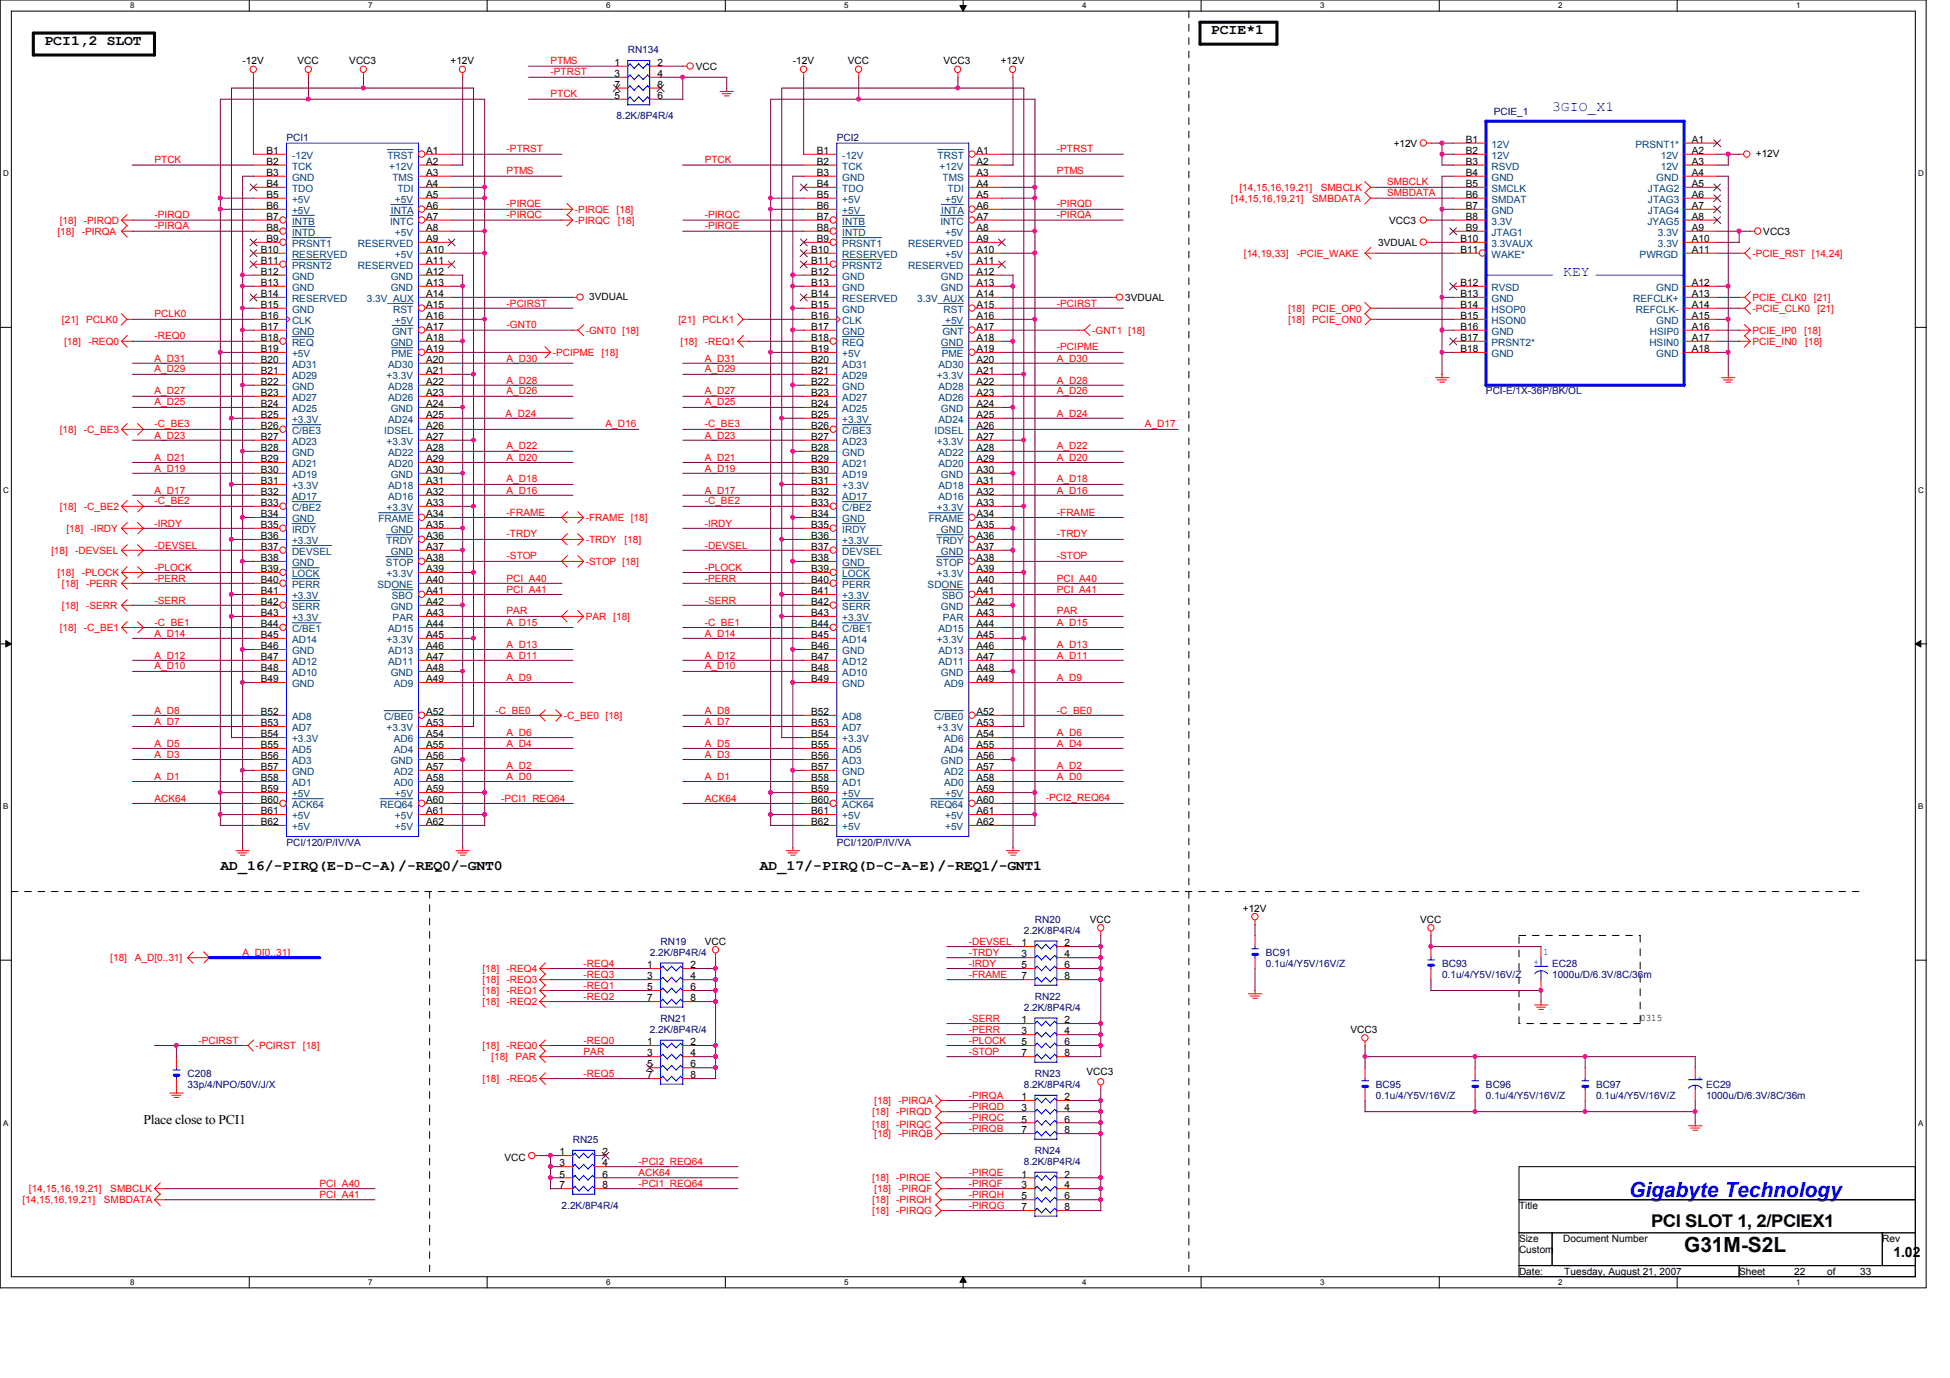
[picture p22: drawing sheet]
<svg xmlns="http://www.w3.org/2000/svg" width="297mm" height="210mm" viewBox="0 0 297 210" stroke-linecap="round" stroke-linejoin="round" font-family="sans-serif">
<defs><g id="words">
<text font-size="3.2" fill="#00f" x="248.2" y="182.3">Gigabyte Technology</text>
<text font-size="3.2" x="256.5" y="190.8">G31M-S2L</text>
<text font-size="2.7" x="251.5" y="186.9">PCI SLOT 1, 2/PCIEX1</text>
<g font-size="2.2">
<text x="184.4" y="5.2">PCIE*1</text>
<text x="6.8" y="6.8">PCI1,2 SLOT</text>
<text x="33.6" y="132.5">AD_16/-PIRQ(E-D-C-A)/-REQ0/-GNT0</text>
<text x="115.7" y="132.5">AD_17/-PIRQ(D-C-A-E)/-REQ1/-GNT1</text>
<text x="288.4" y="191.5">1.02</text>
</g>
<g font-size="2.2" fill="#00f">
<text x="236.4" y="16.9">3GIO_X1</text>
<text x="238.1" y="42">KEY</text>
</g>
<text font-size="2" x="21.8" y="171.2">Place close to PCI1</text>
<g font-size="1.5">
<text x="37" y="9.8">-12V</text>
<text x="45.3" y="9.8">VCC</text>
<text x="53.2" y="9.8">VCC3</text>
<text x="68.6" y="9.8">+12V</text>
<text x="93.6" y="10">1</text>
<text x="93.6" y="11.7">3</text>
<text x="100.2" y="10">2</text>
<text x="100.2" y="11.7">4</text>
<text x="106" y="10.6">VCC</text>
<text x="120.8" y="9.8">-12V</text>
<text x="129.2" y="9.8">VCC</text>
<text x="143.7" y="9.8">VCC3</text>
<text x="152.4" y="9.8">+12V</text>
<text x="93.6" y="15.1">5</text>
<text x="93.6" y="13.4">7</text>
<text x="100.2" y="15.1">6</text>
<text x="100.2" y="13.4">8</text>
<text x="40.6" y="23.5">B1</text>
<text x="64.9" y="23.5">A1</text>
<text x="124.4" y="23.5">B1</text>
<text x="148.8" y="23.5">A1</text>
<text x="212.3" y="22.4">+12V</text>
<text x="223.3" y="21.8">B1</text>
<text x="223.3" y="23.5">B2</text>
<text x="257.7" y="23.5">A2</text>
<text x="257.7" y="21.8">A1</text>
<text x="267.5" y="23.9">+12V</text>
<text x="40.6" y="25.1">B2</text>
<text x="40.6" y="26.8">B3</text>
<text x="40.6" y="28.5">B4</text>
<text x="64.9" y="25.1">A2</text>
<text x="64.9" y="26.8">A3</text>
<text x="64.9" y="28.5">A4</text>
<text x="124.4" y="25.1">B2</text>
<text x="124.4" y="26.8">B3</text>
<text x="124.4" y="28.5">B4</text>
<text x="148.8" y="25.1">A2</text>
<text x="148.8" y="26.8">A3</text>
<text x="148.8" y="28.5">A4</text>
<text x="223.3" y="25.1">B3</text>
<text x="223.3" y="26.8">B4</text>
<text x="223.3" y="28.5">B5</text>
<text x="257.7" y="25.1">A3</text>
<text x="257.7" y="26.8">A4</text>
<text x="257.7" y="28.5">A5</text>
<text x="40.6" y="30.1">B5</text>
<text x="40.6" y="31.8">B6</text>
<text x="40.6" y="33.5">B7</text>
<text x="40.6" y="35.2">B8</text>
<text x="64.9" y="30.1">A5</text>
<text x="64.9" y="31.8">A6</text>
<text x="64.9" y="33.5">A7</text>
<text x="64.9" y="35.2">A8</text>
<text x="124.4" y="30.1">B5</text>
<text x="124.4" y="31.8">B6</text>
<text x="124.4" y="33.5">B7</text>
<text x="124.4" y="35.2">B8</text>
<text x="148.8" y="30.1">A5</text>
<text x="148.8" y="31.8">A6</text>
<text x="148.8" y="33.5">A7</text>
<text x="148.8" y="35.2">A8</text>
<text x="211.6" y="34.1">VCC3</text>
<text x="223.3" y="30.1">B6</text>
<text x="223.3" y="31.8">B7</text>
<text x="223.3" y="33.5">B8</text>
<text x="223.3" y="35.2">B9</text>
<text x="257.7" y="30.1">A6</text>
<text x="257.7" y="31.8">A7</text>
<text x="257.7" y="33.5">A8</text>
<text x="257.7" y="35.2">A9</text>
<text x="268.6" y="35.8">VCC3</text>
<text x="39.7" y="38.5">B10</text>
<text x="39.7" y="40.2">B11</text>
<text x="39.7" y="41.9">B12</text>
<text x="40.6" y="36.9">B9</text>
<text x="64.9" y="36.9">A9</text>
<text x="64.9" y="38.5">A10</text>
<text x="64.9" y="40.2">A11</text>
<text x="64.9" y="41.9">A12</text>
<text x="123.6" y="38.5">B10</text>
<text x="123.6" y="40.2">B11</text>
<text x="123.6" y="41.9">B12</text>
<text x="124.4" y="36.9">B9</text>
<text x="148.8" y="36.9">A9</text>
<text x="148.8" y="38.5">A10</text>
<text x="148.8" y="40.2">A11</text>
<text x="148.8" y="41.9">A12</text>
<text x="209.9" y="37.5">3VDUAL</text>
<text x="222.5" y="36.9">B10</text>
<text x="222.5" y="38.5">B11</text>
<text x="257.7" y="36.9">A10</text>
<text x="257.7" y="38.5">A11</text>
<text x="39.7" y="43.6">B13</text>
<text x="39.7" y="45.3">B14</text>
<text x="39.7" y="46.9">B15</text>
<text x="64.9" y="43.6">A13</text>
<text x="64.9" y="45.3">A14</text>
<text x="64.9" y="46.9">A15</text>
<text x="89.7" y="45.7">3VDUAL</text>
<text x="123.6" y="43.6">B13</text>
<text x="123.6" y="45.3">B14</text>
<text x="123.6" y="46.9">B15</text>
<text x="148.8" y="43.6">A13</text>
<text x="148.8" y="45.3">A14</text>
<text x="148.8" y="46.9">A15</text>
<text x="171.4" y="45.8">3VDUAL</text>
<text x="222.5" y="43.6">B12</text>
<text x="222.5" y="45.3">B13</text>
<text x="222.5" y="46.9">B14</text>
<text x="257.7" y="43.6">A12</text>
<text x="257.7" y="45.3">A13</text>
<text x="257.7" y="46.9">A14</text>
<text x="39.7" y="48.6">B16</text>
<text x="39.7" y="50.2">B17</text>
<text x="39.7" y="51.9">B18</text>
<text x="39.7" y="53.6">B19</text>
<text x="64.9" y="48.6">A16</text>
<text x="64.9" y="50.2">A17</text>
<text x="64.9" y="51.9">A18</text>
<text x="64.9" y="53.6">A19</text>
<text x="123.6" y="48.6">B16</text>
<text x="123.6" y="50.2">B17</text>
<text x="123.6" y="51.9">B18</text>
<text x="123.6" y="53.6">B19</text>
<text x="148.8" y="48.6">A16</text>
<text x="148.8" y="50.2">A17</text>
<text x="148.8" y="51.9">A18</text>
<text x="148.8" y="53.6">A19</text>
<text x="222.5" y="48.6">B15</text>
<text x="222.5" y="50.2">B16</text>
<text x="222.5" y="51.9">B17</text>
<text x="222.5" y="53.6">B18</text>
<text x="257.7" y="48.6">A15</text>
<text x="257.7" y="50.2">A16</text>
<text x="257.7" y="51.9">A17</text>
<text x="257.7" y="53.6">A18</text>
<text x="39.7" y="55.3">B20</text>
<text x="39.7" y="57">B21</text>
<text x="39.7" y="58.6">B22</text>
<text x="64.9" y="55.3">A20</text>
<text x="64.9" y="57">A21</text>
<text x="64.9" y="58.6">A22</text>
<text x="123.6" y="55.3">B20</text>
<text x="123.6" y="57">B21</text>
<text x="123.6" y="58.6">B22</text>
<text x="148.8" y="55.3">A20</text>
<text x="148.8" y="57">A21</text>
<text x="148.8" y="58.6">A22</text>
<text x="39.7" y="60.3">B23</text>
<text x="39.7" y="62">B24</text>
<text x="39.7" y="63.7">B25</text>
<text x="39.7" y="65.4">B26</text>
<text x="64.9" y="60.3">A23</text>
<text x="64.9" y="62">A24</text>
<text x="64.9" y="63.7">A25</text>
<text x="64.9" y="65.4">A26</text>
<text x="123.6" y="60.3">B23</text>
<text x="123.6" y="62">B24</text>
<text x="123.6" y="63.7">B25</text>
<text x="123.6" y="65.4">B26</text>
<text x="148.8" y="60.3">A23</text>
<text x="148.8" y="62">A24</text>
<text x="148.8" y="63.7">A25</text>
<text x="148.8" y="65.4">A26</text>
<text x="39.7" y="67">B27</text>
<text x="39.7" y="68.7">B28</text>
<text x="39.7" y="70.4">B29</text>
<text x="64.9" y="67">A27</text>
<text x="64.9" y="68.7">A28</text>
<text x="64.9" y="70.4">A29</text>
<text x="123.6" y="67">B27</text>
<text x="123.6" y="68.7">B28</text>
<text x="123.6" y="70.4">B29</text>
<text x="148.8" y="67">A27</text>
<text x="148.8" y="68.7">A28</text>
<text x="148.8" y="70.4">A29</text>
<text x="39.7" y="72.1">B30</text>
<text x="39.7" y="73.7">B31</text>
<text x="39.7" y="75.4">B32</text>
<text x="39.7" y="77.1">B33</text>
<text x="64.9" y="72.1">A30</text>
<text x="64.9" y="73.7">A31</text>
<text x="64.9" y="75.4">A32</text>
<text x="64.9" y="77.1">A33</text>
<text x="123.6" y="72.1">B30</text>
<text x="123.6" y="73.7">B31</text>
<text x="123.6" y="75.4">B32</text>
<text x="123.6" y="77.1">B33</text>
<text x="148.8" y="72.1">A30</text>
<text x="148.8" y="73.7">A31</text>
<text x="148.8" y="75.4">A32</text>
<text x="148.8" y="77.1">A33</text>
<text x="39.7" y="78.8">B34</text>
<text x="39.7" y="80.4">B35</text>
<text x="39.7" y="82.1">B36</text>
<text x="39.7" y="83.8">B37</text>
<text x="64.9" y="78.8">A34</text>
<text x="64.9" y="80.4">A35</text>
<text x="64.9" y="82.1">A36</text>
<text x="64.9" y="83.8">A37</text>
<text x="123.6" y="78.8">B34</text>
<text x="123.6" y="80.4">B35</text>
<text x="123.6" y="82.1">B36</text>
<text x="123.6" y="83.8">B37</text>
<text x="148.8" y="78.8">A34</text>
<text x="148.8" y="80.4">A35</text>
<text x="148.8" y="82.1">A36</text>
<text x="148.8" y="83.8">A37</text>
<text x="39.7" y="85.5">B38</text>
<text x="39.7" y="87.2">B39</text>
<text x="39.7" y="88.8">B40</text>
<text x="64.9" y="85.5">A38</text>
<text x="64.9" y="87.2">A39</text>
<text x="64.9" y="88.8">A40</text>
<text x="123.6" y="85.5">B38</text>
<text x="123.6" y="87.2">B39</text>
<text x="123.6" y="88.8">B40</text>
<text x="148.8" y="85.5">A38</text>
<text x="148.8" y="87.2">A39</text>
<text x="148.8" y="88.8">A40</text>
<text x="39.7" y="90.5">B41</text>
<text x="39.7" y="92.2">B42</text>
<text x="39.7" y="93.9">B43</text>
<text x="39.7" y="95.5">B44</text>
<text x="64.9" y="90.5">A41</text>
<text x="64.9" y="92.2">A42</text>
<text x="64.9" y="93.9">A43</text>
<text x="64.9" y="95.5">A44</text>
<text x="123.6" y="90.5">B41</text>
<text x="123.6" y="92.2">B42</text>
<text x="123.6" y="93.9">B43</text>
<text x="123.6" y="95.5">B44</text>
<text x="148.8" y="90.5">A41</text>
<text x="148.8" y="92.2">A42</text>
<text x="148.8" y="93.9">A43</text>
<text x="148.8" y="95.5">A44</text>
<text x="39.7" y="97.2">B45</text>
<text x="39.7" y="98.9">B46</text>
<text x="39.7" y="100.5">B47</text>
<text x="64.9" y="97.2">A45</text>
<text x="64.9" y="98.9">A46</text>
<text x="64.9" y="100.5">A47</text>
<text x="123.6" y="97.2">B45</text>
<text x="123.6" y="98.9">B46</text>
<text x="123.6" y="100.5">B47</text>
<text x="148.8" y="97.2">A45</text>
<text x="148.8" y="98.9">A46</text>
<text x="148.8" y="100.5">A47</text>
<text x="39.7" y="102.2">B48</text>
<text x="39.7" y="103.9">B49</text>
<text x="64.9" y="102.2">A48</text>
<text x="64.9" y="103.9">A49</text>
<text x="123.6" y="102.2">B48</text>
<text x="123.6" y="103.9">B49</text>
<text x="148.8" y="102.2">A48</text>
<text x="148.8" y="103.9">A49</text>
<text x="39.7" y="108.9">B52</text>
<text x="39.7" y="110.6">B53</text>
<text x="39.7" y="112.3">B54</text>
<text x="39.7" y="114">B55</text>
<text x="64.9" y="108.9">A52</text>
<text x="64.9" y="110.6">A53</text>
<text x="64.9" y="112.3">A54</text>
<text x="64.9" y="114">A55</text>
<text x="123.6" y="108.9">B52</text>
<text x="123.6" y="110.6">B53</text>
<text x="123.6" y="112.3">B54</text>
<text x="123.6" y="114">B55</text>
<text x="148.8" y="108.9">A52</text>
<text x="148.8" y="110.6">A53</text>
<text x="148.8" y="112.3">A54</text>
<text x="148.8" y="114">A55</text>
<text x="39.7" y="115.7">B56</text>
<text x="39.7" y="117.3">B57</text>
<text x="39.7" y="119">B58</text>
<text x="64.9" y="115.7">A56</text>
<text x="64.9" y="117.3">A57</text>
<text x="64.9" y="119">A58</text>
<text x="123.6" y="115.7">B56</text>
<text x="123.6" y="117.3">B57</text>
<text x="123.6" y="119">B58</text>
<text x="148.8" y="115.7">A56</text>
<text x="148.8" y="117.3">A57</text>
<text x="148.8" y="119">A58</text>
<text x="39.7" y="120.7">B59</text>
<text x="39.7" y="122.3">B60</text>
<text x="39.7" y="124">B61</text>
<text x="39.7" y="125.7">B62</text>
<text x="64.9" y="120.7">A59</text>
<text x="64.9" y="122.3">A60</text>
<text x="64.9" y="124">A61</text>
<text x="64.9" y="125.7">A62</text>
<text x="123.6" y="120.7">B59</text>
<text x="123.6" y="122.3">B60</text>
<text x="123.6" y="124">B61</text>
<text x="123.6" y="125.7">B62</text>
<text x="148.8" y="120.7">A59</text>
<text x="148.8" y="122.3">A60</text>
<text x="148.8" y="124">A61</text>
<text x="148.8" y="125.7">A62</text>
<text x="107.4" y="143.9">VCC</text>
<text x="166" y="140.5">VCC</text>
<text x="189.3" y="138.9">+12V</text>
<text x="216.3" y="140.5">VCC</text>
<text x="98.6" y="147.5">1</text>
<text x="98.6" y="149.2">3</text>
<text x="105.2" y="147.5">2</text>
<text x="105.2" y="149.2">4</text>
<text x="155.6" y="144.1">1</text>
<text x="155.6" y="145.8">3</text>
<text x="155.6" y="147.5">5</text>
<text x="155.6" y="149.2">7</text>
<text x="162.2" y="144.1">2</text>
<text x="162.2" y="145.8">4</text>
<text x="162.2" y="147.5">6</text>
<text x="162.2" y="149.2">8</text>
<text x="98.6" y="150.8">5</text>
<text x="98.6" y="152.5">7</text>
<text x="105.2" y="150.8">6</text>
<text x="105.2" y="152.5">8</text>
<text x="155.6" y="155.9">1</text>
<text x="162.2" y="155.9">2</text>
<text x="249.8" y="155.5">0315</text>
<text x="98.6" y="159.2">1</text>
<text x="98.6" y="160.9">3</text>
<text x="105.2" y="159.2">2</text>
<text x="105.2" y="160.9">4</text>
<text x="155.6" y="157.6">3</text>
<text x="155.6" y="159.2">5</text>
<text x="155.6" y="160.9">7</text>
<text x="162.2" y="157.6">4</text>
<text x="162.2" y="159.2">6</text>
<text x="162.2" y="160.9">8</text>
<text x="205.7" y="157.3">VCC3</text>
<text x="98.6" y="162.6">5</text>
<text x="98.6" y="164.3">7</text>
<text x="105.2" y="162.6">6</text>
<text x="105.2" y="164.3">8</text>
<text x="155.6" y="167.6">1</text>
<text x="162.2" y="167.6">2</text>
<text x="165.5" y="163.7">VCC3</text>
<text x="155.6" y="169.3">3</text>
<text x="155.6" y="171">5</text>
<text x="155.6" y="172.6">7</text>
<text x="162.2" y="169.3">4</text>
<text x="162.2" y="171">6</text>
<text x="162.2" y="172.6">8</text>
<text x="76.8" y="176.8">VCC</text>
<text x="85.2" y="176">1</text>
<text x="85.2" y="177.7">3</text>
<text x="85.2" y="179.4">5</text>
<text x="91.8" y="176">2</text>
<text x="91.8" y="177.7">4</text>
<text x="91.8" y="179.4">6</text>
<text x="155.6" y="179.4">1</text>
<text x="162.2" y="179.4">2</text>
<text x="85.2" y="181">7</text>
<text x="91.8" y="181">8</text>
<text x="155.6" y="181">3</text>
<text x="155.6" y="182.7">5</text>
<text x="155.6" y="184.4">7</text>
<text x="162.2" y="181">4</text>
<text x="162.2" y="182.7">6</text>
<text x="162.2" y="184.4">8</text>
<text x="231.4" y="184.1">Title</text>
<text x="231.4" y="189.2">Size</text>
<text x="231.4" y="190.8">Custom</text>
<text x="238.1" y="189.2">Document Number</text>
<text x="286.7" y="189.2">Rev</text>
<text x="231.4" y="194.2">Date:</text>
<text x="238.3" y="194.2">Tuesday, August 21, 2007</text>
<text x="264.9" y="194.2">Sheet</text>
<text x="273.3" y="194.2">22</text>
<text x="278.3" y="194.2">of</text>
<text x="283.4" y="194.2">33</text>
</g>
<g font-size="1.5" fill="#f00">
<text x="83.9" y="11.5">-PTRST</text>
<text x="83.9" y="9.8">PTMS</text>
<text x="83.9" y="14.8">PTCK</text>
<text x="77.2" y="23.2">-PTRST</text>
<text x="161" y="23.2">-PTRST</text>
<text x="23.5" y="24.9">PTCK</text>
<text x="77.2" y="26.5">PTMS</text>
<text x="107.4" y="24.9">PTCK</text>
<text x="161" y="26.5">PTMS</text>
<text x="188.8" y="29.1">[14,15,16,19,21]</text>
<text x="201.2" y="29.1">SMBCLK</text>
<text x="211.3" y="29.9">SMBDATA</text>
<text x="211.3" y="28.2">SMBCLK</text>
<text x="8.8" y="35.8">[18]</text>
<text x="9.1" y="34.1">[18]</text>
<text x="12.4" y="35.8">-PIRQA</text>
<text x="12.8" y="34.1">-PIRQD</text>
<text x="23.5" y="34.9">-PIRQA</text>
<text x="23.5" y="33.3">-PIRQD</text>
<text x="77.2" y="31.6">-PIRQE</text>
<text x="77.2" y="33.3">-PIRQC</text>
<text x="87.6" y="32.4">-PIRQE [18]</text>
<text x="87.6" y="34.1">-PIRQC</text>
<text x="94.1" y="34.1">[18]</text>
<text x="107.4" y="33.3">-PIRQC</text>
<text x="107.4" y="34.9">-PIRQE</text>
<text x="161" y="31.6">-PIRQD</text>
<text x="161" y="33.3">-PIRQA</text>
<text x="187.5" y="30.7">[14,15,16,19,21]</text>
<text x="199.9" y="30.7">SMBDATA</text>
<text x="189.5" y="39.1">[14,19,33]</text>
<text x="197.5" y="39.1">-PCIE_WAKE</text>
<text x="266.9" y="39.1">-PCIE_RST [14,24]</text>
<text x="77.2" y="46.7">-PCIRST</text>
<text x="161" y="46.7">-PCIRST</text>
<text x="196.2" y="47.5">[18]</text>
<text x="199.9" y="47.5">PCIE_OP0</text>
<text x="266.9" y="47.5">-PCIE_CLK0</text>
<text x="266.9" y="45.8">PCIE_CLK0</text>
<text x="276.3" y="45.8">[21]</text>
<text x="276.8" y="47.5">[21]</text>
<text x="9.4" y="49.2">[21]</text>
<text x="9.8" y="52.5">[18]</text>
<text x="13.1" y="49.2">PCLK0</text>
<text x="13.5" y="52.5">-REQ0</text>
<text x="23.5" y="51.7">-REQ0</text>
<text x="23.5" y="48.3">PCLK0</text>
<text x="77.2" y="50">-GNT0</text>
<text x="89.2" y="50.9">-GNT0 [18]</text>
<text x="103.3" y="49.2">[21]</text>
<text x="103.7" y="52.5">[18]</text>
<text x="107" y="49.2">PCLK1</text>
<text x="107.4" y="52.5">-REQ1</text>
<text x="161" y="53.4">-PCIPME</text>
<text x="166.4" y="50.9">-GNT1 [18]</text>
<text x="196.2" y="49.2">[18]</text>
<text x="199.9" y="49.2">PCIE_ON0</text>
<text x="266.9" y="52.5">PCIE_IN0</text>
<text x="266.9" y="50.9">PCIE_IP0</text>
<text x="274.8" y="50.9">[18]</text>
<text x="275" y="52.5">[18]</text>
<text x="23.5" y="55.1">A_D31</text>
<text x="23.5" y="56.7">A_D29</text>
<text x="77.2" y="55.1">A_D30</text>
<text x="77.2" y="58.4">A_D28</text>
<text x="84.2" y="54.2">-PCIPME [18]</text>
<text x="107.4" y="55.1">A_D31</text>
<text x="107.4" y="56.7">A_D29</text>
<text x="161" y="55.1">A_D30</text>
<text x="161" y="58.4">A_D28</text>
<text x="9.1" y="66">[18]</text>
<text x="12.8" y="66">-C_BE3</text>
<text x="23.5" y="60.1">A_D27</text>
<text x="23.5" y="61.8">A_D25</text>
<text x="23.5" y="65.1">-C_BE3</text>
<text x="77" y="63.5">A_D24</text>
<text x="77.2" y="60.1">A_D26</text>
<text x="92.2" y="65.1">A_D16</text>
<text x="107.4" y="60.1">A_D27</text>
<text x="107.4" y="61.8">A_D25</text>
<text x="107.4" y="65.1">-C_BE3</text>
<text x="161" y="60.1">A_D26</text>
<text x="161" y="63.5">A_D24</text>
<text x="174.4" y="65.1">A_D17</text>
<text x="23.5" y="66.8">A_D23</text>
<text x="23.5" y="70.1">A_D21</text>
<text x="23.5" y="71.8">A_D19</text>
<text x="77.2" y="68.5">A_D22</text>
<text x="77.2" y="70.1">A_D20</text>
<text x="107.4" y="66.8">A_D23</text>
<text x="107.4" y="70.1">A_D21</text>
<text x="107.4" y="71.8">A_D19</text>
<text x="161" y="68.5">A_D22</text>
<text x="161" y="70.1">A_D20</text>
<text x="9.1" y="77.7">[18]</text>
<text x="12.8" y="77.7">-C_BE2</text>
<text x="23.5" y="75.2">A_D17</text>
<text x="23.5" y="76.8">-C_BE2</text>
<text x="77.2" y="73.5">A_D18</text>
<text x="77.2" y="75.2">A_D16</text>
<text x="107.4" y="75.2">A_D17</text>
<text x="107.4" y="76.8">-C_BE2</text>
<text x="161" y="73.5">A_D18</text>
<text x="161" y="75.2">A_D16</text>
<text x="10.1" y="81">[18]</text>
<text x="13.8" y="81">-IRDY</text>
<text x="23.5" y="80.2">-IRDY</text>
<text x="23.5" y="83.6">-DEVSEL</text>
<text x="77.2" y="78.5">-FRAME</text>
<text x="77.2" y="81.9">-TRDY</text>
<text x="89.2" y="79.4">-FRAME [18]</text>
<text x="89.2" y="82.7">-TRDY</text>
<text x="95.1" y="82.7">[18]</text>
<text x="107.4" y="80.2">-IRDY</text>
<text x="107.4" y="83.6">-DEVSEL</text>
<text x="161" y="78.5">-FRAME</text>
<text x="161" y="81.9">-TRDY</text>
<text x="7.8" y="84.4">[18]</text>
<text x="8.8" y="87.8">[18]</text>
<text x="9.4" y="89.4">[18]</text>
<text x="11.5" y="84.4">-DEVSEL</text>
<text x="12.4" y="87.8">-PLOCK</text>
<text x="13.1" y="89.4">-PERR</text>
<text x="23.5" y="88.6">-PERR</text>
<text x="23.5" y="86.9">-PLOCK</text>
<text x="77.2" y="85.2">-STOP</text>
<text x="77.2" y="88.6">PCI_A40</text>
<text x="89.2" y="86.1">-STOP [18]</text>
<text x="107.4" y="88.6">-PERR</text>
<text x="107.4" y="86.9">-PLOCK</text>
<text x="161" y="85.2">-STOP</text>
<text x="161" y="88.6">PCI_A40</text>
<text x="9.4" y="92.8">[18]</text>
<text x="13.1" y="92.8">-SERR</text>
<text x="23.5" y="91.9">-SERR</text>
<text x="23.5" y="95.3">-C_BE1</text>
<text x="77.2" y="90.3">PCI_A41</text>
<text x="77.2" y="93.6">PAR</text>
<text x="77.2" y="95.3">A_D15</text>
<text x="89.2" y="94.4">PAR [18]</text>
<text x="107.4" y="91.9">-SERR</text>
<text x="107.4" y="95.3">-C_BE1</text>
<text x="161" y="90.3">PCI_A41</text>
<text x="161" y="93.6">PAR</text>
<text x="161" y="95.3">A_D15</text>
<text x="9.1" y="96.1">[18]</text>
<text x="12.8" y="96.1">-C_BE1</text>
<text x="23.5" y="97">A_D14</text>
<text x="23.5" y="100.3">A_D12</text>
<text x="23.5" y="102">A_D10</text>
<text x="77.2" y="98.6">A_D13</text>
<text x="77.2" y="100.3">A_D11</text>
<text x="107.4" y="97">A_D14</text>
<text x="107.4" y="100.3">A_D12</text>
<text x="107.4" y="102">A_D10</text>
<text x="161" y="98.6">A_D13</text>
<text x="161" y="100.3">A_D11</text>
<text x="77.2" y="103.7">A_D9</text>
<text x="161" y="103.7">A_D9</text>
<text x="23.5" y="108.7">A_D8</text>
<text x="23.5" y="110.4">A_D7</text>
<text x="23.5" y="113.7">A_D5</text>
<text x="75.5" y="108.7">-C_BE0</text>
<text x="77.2" y="112.1">A_D6</text>
<text x="77.2" y="113.7">A_D4</text>
<text x="85.9" y="109.6">-C_BE0 [18]</text>
<text x="107.4" y="108.7">A_D8</text>
<text x="107.4" y="110.4">A_D7</text>
<text x="107.4" y="113.7">A_D5</text>
<text x="161" y="108.7">-C_BE0</text>
<text x="161" y="112.1">A_D6</text>
<text x="161" y="113.7">A_D4</text>
<text x="23.5" y="115.4">A_D3</text>
<text x="23.5" y="118.7">A_D1</text>
<text x="77.2" y="117.1">A_D2</text>
<text x="77.2" y="118.7">A_D0</text>
<text x="107.4" y="115.4">A_D3</text>
<text x="107.4" y="118.7">A_D1</text>
<text x="161" y="117.1">A_D2</text>
<text x="161" y="118.7">A_D0</text>
<text x="23.5" y="122.1">ACK64</text>
<text x="76.3" y="122.1">-PCI1_REQ64</text>
<text x="107.4" y="122.1">ACK64</text>
<text x="159.3" y="122">-PCI2_REQ64</text>
<text x="147.6" y="143.9">-DEVSEL</text>
<text x="16.8" y="146.4">[18]</text>
<text x="20.5" y="146.4">A_D[0..31]</text>
<text x="37" y="145.6">A_D[0..31]</text>
<text x="73.5" y="149.8">[18]</text>
<text x="73.5" y="148.1">[18]</text>
<text x="77.2" y="149.8">-REQ3</text>
<text x="77.2" y="148.1">-REQ4</text>
<text x="88.9" y="148.9">-REQ3</text>
<text x="88.9" y="147.3">-REQ4</text>
<text x="147.6" y="148.9">-FRAME</text>
<text x="147.6" y="145.6">-TRDY</text>
<text x="147.6" y="147.3">-IRDY</text>
<text x="73.5" y="153.1">[18]</text>
<text x="73.5" y="151.5">[18]</text>
<text x="77.2" y="153.1">-REQ2</text>
<text x="77.2" y="151.5">-REQ1</text>
<text x="88.9" y="152.3">-REQ2</text>
<text x="88.9" y="150.6">-REQ1</text>
<text x="147.6" y="155.7">-SERR</text>
<text x="30.2" y="159">-PCIRST</text>
<text x="38.9" y="159.8">-PCIRST [18]</text>
<text x="73.5" y="159.8">[18]</text>
<text x="74.8" y="161.5">[18]</text>
<text x="77.2" y="159.8">-REQ0</text>
<text x="78.5" y="161.5">PAR</text>
<text x="88.9" y="160.7">PAR</text>
<text x="88.9" y="159">-REQ0</text>
<text x="147.6" y="159">-PLOCK</text>
<text x="147.6" y="157.3">-PERR</text>
<text x="147.6" y="160.7">-STOP</text>
<text x="73.5" y="164.8">[18]</text>
<text x="77.2" y="164.8">-REQ5</text>
<text x="88.9" y="164">-REQ5</text>
<text x="147.6" y="167.4">-PIRQA</text>
<text x="132.8" y="171.7">[18]</text>
<text x="132.8" y="169.9">[18]</text>
<text x="133.2" y="168.2">[18]</text>
<text x="133.2" y="173.2">[18]</text>
<text x="136.5" y="171.7">-PIRQC</text>
<text x="136.5" y="169.9">-PIRQD</text>
<text x="136.9" y="168.2">-PIRQA</text>
<text x="136.9" y="173.2">-PIRQB</text>
<text x="147.6" y="172.4">-PIRQB</text>
<text x="147.6" y="170.7">-PIRQC</text>
<text x="147.6" y="169">-PIRQD</text>
<text x="97.3" y="177.4">-PCI2_REQ64</text>
<text x="97.3" y="179.1">ACK64</text>
<text x="132.8" y="180">[18]</text>
<text x="136.5" y="180">-PIRQE</text>
<text x="147.6" y="179.1">-PIRQE</text>
<text x="3.4" y="183.3">[14,15,16,19,21]</text>
<text x="4.4" y="181.6">[14,15,16,19,21]</text>
<text x="15.8" y="183.3">SMBDATA</text>
<text x="16.8" y="181.6">SMBCLK</text>
<text x="48.7" y="180.8">PCI_A40</text>
<text x="48.7" y="182.5">PCI_A41</text>
<text x="97.3" y="180.8">-PCI1_REQ64</text>
<text x="132.8" y="183.3">[18]</text>
<text x="132.8" y="185">[18]</text>
<text x="133.2" y="181.6">[18]</text>
<text x="136.5" y="183.3">-PIRQH</text>
<text x="136.5" y="185">-PIRQG</text>
<text x="136.9" y="181.6">-PIRQF</text>
<text x="147.6" y="182.5">-PIRQH</text>
<text x="147.6" y="180.8">-PIRQF</text>
<text x="147.6" y="184.1">-PIRQG</text>
</g>
<g font-size="1.5" fill="#000080">
<text x="95.6" y="8.1">RN134</text>
<text x="227.5" y="17.5">PCIE_1</text>
<text x="43.6" y="21.5">PCI1</text>
<text x="93.9" y="18.2">8.2K/8P4R/4</text>
<text x="127.5" y="21.5">PCI2</text>
<text x="226.4" y="60.1">PCI-E/1X-36P/BK/OL</text>
<text x="43.6" y="128.8">PCI/120/P/IV/VA</text>
<text x="127.5" y="128.8">PCI/120/P/IV/VA</text>
<text x="100.6" y="143.9">RN19</text>
<text x="156" y="142.2">2.2K/8P4R/4</text>
<text x="157.6" y="140.5">RN20</text>
<text x="99" y="145.6">2.2K/8P4R/4</text>
<text x="192.8" y="145.6">BC91</text>
<text x="192.8" y="147.3">0.1u/4/Y5V/16V/Z</text>
<text x="219.7" y="147.3">BC93</text>
<text x="219.7" y="148.9">0.1u/4/Y5V/16V/Z</text>
<text x="236.4" y="147.3">EC28</text>
<text x="236.4" y="148.9">1000u/D/6.3V/8C/36m</text>
<text x="100.6" y="155.7">RN21</text>
<text x="156" y="154">2.2K/8P4R/4</text>
<text x="157.6" y="152.3">RN22</text>
<text x="99" y="157.3">2.2K/8P4R/4</text>
<text x="28.6" y="164">C208</text>
<text x="28.6" y="165.7">33p/4/NPO/50V/J/X</text>
<text x="156" y="165.7">8.2K/8P4R/4</text>
<text x="157.6" y="164">RN23</text>
<text x="209.6" y="165.7">BC95</text>
<text x="209.6" y="167.4">0.1u/4/Y5V/16V/Z</text>
<text x="226.4" y="165.7">BC96</text>
<text x="226.4" y="167.4">0.1u/4/Y5V/16V/Z</text>
<text x="243.1" y="165.7">BC97</text>
<text x="243.1" y="167.4">0.1u/4/Y5V/16V/Z</text>
<text x="259.9" y="165.7">EC29</text>
<text x="259.9" y="167.4">1000u/D/6.3V/8C/36m</text>
<text x="87.2" y="174.1">RN25</text>
<text x="156" y="177.4">8.2K/8P4R/4</text>
<text x="157.6" y="175.8">RN24</text>
<text x="85.6" y="184.1">2.2K/8P4R/4</text>
</g>
<g font-size="1.5" fill="#004080">
<text x="227.2" y="22.5">12V</text>
<text x="249.1" y="22.5">PRSNT1*</text>
<text x="44.5" y="24.2">-12V</text>
<text x="44.5" y="25.9">TCK</text>
<text x="44.5" y="27.6">GND</text>
<text x="44.5" y="29.3">TDO</text>
<text x="59" y="24.2">TRST</text>
<text x="59.3" y="25.9">+12V</text>
<text x="59.8" y="27.6">TMS</text>
<text x="60.5" y="29.3">TDI</text>
<text x="128.3" y="24.2">-12V</text>
<text x="128.3" y="25.9">TCK</text>
<text x="128.3" y="27.6">GND</text>
<text x="128.3" y="29.3">TDO</text>
<text x="142.8" y="24.2">TRST</text>
<text x="143.1" y="25.9">+12V</text>
<text x="143.6" y="27.6">TMS</text>
<text x="144.4" y="29.3">TDI</text>
<text x="227.2" y="24.2">12V</text>
<text x="227.2" y="25.9">RSVD</text>
<text x="227.2" y="27.6">GND</text>
<text x="227.2" y="29.3">SMCLK</text>
<text x="251" y="29.3">JTAG2</text>
<text x="252.3" y="27.6">GND</text>
<text x="253" y="24.2">12V</text>
<text x="253" y="25.9">12V</text>
<text x="44.5" y="35.9">INTD</text>
<text x="44.5" y="30.9">+5V</text>
<text x="44.5" y="32.6">+5V</text>
<text x="44.5" y="34.2">INTB</text>
<text x="59.4" y="34.2">INTC</text>
<text x="59.6" y="32.6">INTA</text>
<text x="60.2" y="30.9">+5V</text>
<text x="60.2" y="35.9">+5V</text>
<text x="128.3" y="30.9">+5V</text>
<text x="128.3" y="32.6">+5V</text>
<text x="128.3" y="34.2">INTB</text>
<text x="128.3" y="35.9">INTD</text>
<text x="143.3" y="34.2">INTC</text>
<text x="143.4" y="32.6">INTA</text>
<text x="144" y="35.9">+5V</text>
<text x="144" y="30.9">+5V</text>
<text x="227.2" y="30.9">SMDAT</text>
<text x="227.2" y="32.6">GND</text>
<text x="227.2" y="34.2">3.3V</text>
<text x="227.2" y="35.9">JTAG1</text>
<text x="250.9" y="34.2">JYAG5</text>
<text x="251" y="30.9">JTAG3</text>
<text x="251" y="32.6">JTAG4</text>
<text x="252.6" y="35.9">3.3V</text>
<text x="44.5" y="37.6">PRSNT1</text>
<text x="44.5" y="39.3">RESERVED</text>
<text x="44.5" y="41">PRSNT2</text>
<text x="54.5" y="37.6">RESERVED</text>
<text x="54.5" y="41">RESERVED</text>
<text x="60.2" y="39.3">+5V</text>
<text x="128.3" y="37.6">PRSNT1</text>
<text x="128.3" y="39.3">RESERVED</text>
<text x="128.3" y="41">PRSNT2</text>
<text x="138.3" y="37.6">RESERVED</text>
<text x="138.3" y="41">RESERVED</text>
<text x="144" y="39.3">+5V</text>
<text x="227.2" y="37.6">3.3VAUX</text>
<text x="227.2" y="39.3">WAKE*</text>
<text x="249.8" y="39.3">PWRGD</text>
<text x="252.6" y="37.6">3.3V</text>
<text x="44.5" y="42.6">GND</text>
<text x="44.5" y="44.3">GND</text>
<text x="44.5" y="46">RESERVED</text>
<text x="44.5" y="47.7">GND</text>
<text x="55.9" y="46">3.3V_AUX</text>
<text x="59.5" y="42.6">GND</text>
<text x="59.5" y="44.3">GND</text>
<text x="59.9" y="47.7">RST</text>
<text x="128.3" y="42.6">GND</text>
<text x="128.3" y="44.3">GND</text>
<text x="128.3" y="46">RESERVED</text>
<text x="128.3" y="47.7">GND</text>
<text x="139.7" y="46">3.3V_AUX</text>
<text x="143.3" y="42.6">GND</text>
<text x="143.3" y="44.3">GND</text>
<text x="143.7" y="47.7">RST</text>
<text x="227.2" y="44.3">RVSD</text>
<text x="227.2" y="46">GND</text>
<text x="227.2" y="47.7">HSOP0</text>
<text x="248.8" y="46">REFCLK+</text>
<text x="249.2" y="47.7">REFCLK-</text>
<text x="252.3" y="44.3">GND</text>
<text x="44.5" y="49.4">CLK</text>
<text x="44.5" y="51">GND</text>
<text x="44.5" y="52.7">REQ</text>
<text x="59.5" y="52.7">GND</text>
<text x="59.7" y="51">GNT</text>
<text x="60.2" y="49.4">+5V</text>
<text x="128.3" y="49.4">CLK</text>
<text x="128.3" y="51">GND</text>
<text x="128.3" y="52.7">REQ</text>
<text x="143.3" y="52.7">GND</text>
<text x="143.5" y="51">GNT</text>
<text x="144" y="49.4">+5V</text>
<text x="227.2" y="49.4">HSON0</text>
<text x="227.2" y="51">GND</text>
<text x="227.2" y="52.7">PRSNT2*</text>
<text x="251.2" y="52.7">HSIN0</text>
<text x="251.3" y="51">HSIP0</text>
<text x="252.3" y="49.4">GND</text>
<text x="44.5" y="54.4">+5V</text>
<text x="44.5" y="56">AD31</text>
<text x="44.5" y="57.7">AD29</text>
<text x="44.5" y="59.4">GND</text>
<text x="58.9" y="57.7">+3.3V</text>
<text x="59.1" y="56">AD30</text>
<text x="59.1" y="59.4">AD28</text>
<text x="59.6" y="54.4">PME</text>
<text x="128.3" y="54.4">+5V</text>
<text x="128.3" y="56">AD31</text>
<text x="128.3" y="57.7">AD29</text>
<text x="128.3" y="59.4">GND</text>
<text x="142.7" y="57.7">+3.3V</text>
<text x="143" y="56">AD30</text>
<text x="143" y="59.4">AD28</text>
<text x="143.5" y="54.4">PME</text>
<text x="227.2" y="54.4">GND</text>
<text x="252.3" y="54.4">GND</text>
<text x="44.5" y="61.1">AD27</text>
<text x="44.5" y="62.8">AD25</text>
<text x="44.5" y="64.4">+3.3V</text>
<text x="59.1" y="61.1">AD26</text>
<text x="59.1" y="64.4">AD24</text>
<text x="59.5" y="62.8">GND</text>
<text x="128.3" y="61.1">AD27</text>
<text x="128.3" y="62.8">AD25</text>
<text x="128.3" y="64.4">+3.3V</text>
<text x="143" y="61.1">AD26</text>
<text x="143" y="64.4">AD24</text>
<text x="143.3" y="62.8">GND</text>
<text x="44.5" y="66.1">C/BE3</text>
<text x="44.5" y="67.8">AD23</text>
<text x="44.5" y="69.5">GND</text>
<text x="44.5" y="71.2">AD21</text>
<text x="58.5" y="66.1">IDSEL</text>
<text x="58.9" y="67.8">+3.3V</text>
<text x="59.1" y="69.5">AD22</text>
<text x="59.1" y="71.2">AD20</text>
<text x="128.3" y="66.1">C/BE3</text>
<text x="128.3" y="67.8">AD23</text>
<text x="128.3" y="69.5">GND</text>
<text x="128.3" y="71.2">AD21</text>
<text x="142.4" y="66.1">IDSEL</text>
<text x="142.7" y="67.8">+3.3V</text>
<text x="143" y="69.5">AD22</text>
<text x="143" y="71.2">AD20</text>
<text x="44.5" y="72.8">AD19</text>
<text x="44.5" y="74.5">+3.3V</text>
<text x="44.5" y="76.2">AD17</text>
<text x="44.5" y="77.9">C/BE2</text>
<text x="58.9" y="77.9">+3.3V</text>
<text x="59.1" y="74.5">AD18</text>
<text x="59.1" y="76.2">AD16</text>
<text x="59.5" y="72.8">GND</text>
<text x="128.3" y="72.8">AD19</text>
<text x="128.3" y="74.5">+3.3V</text>
<text x="128.3" y="76.2">AD17</text>
<text x="128.3" y="77.9">C/BE2</text>
<text x="142.7" y="77.9">+3.3V</text>
<text x="143" y="74.5">AD18</text>
<text x="143" y="76.2">AD16</text>
<text x="143.3" y="72.8">GND</text>
<text x="44.5" y="79.5">GND</text>
<text x="44.5" y="81.2">IRDY</text>
<text x="44.5" y="82.9">+3.3V</text>
<text x="57.7" y="79.5">FRAME</text>
<text x="58.8" y="82.9">TRDY</text>
<text x="59.5" y="81.2">GND</text>
<text x="128.3" y="79.5">GND</text>
<text x="128.3" y="81.2">IRDY</text>
<text x="128.3" y="82.9">+3.3V</text>
<text x="141.5" y="79.5">FRAME</text>
<text x="142.7" y="82.9">TRDY</text>
<text x="143.3" y="81.2">GND</text>
<text x="44.5" y="84.5">DEVSEL</text>
<text x="44.5" y="86.2">GND</text>
<text x="44.5" y="87.9">LOCK</text>
<text x="44.5" y="89.6">PERR</text>
<text x="57.5" y="89.6">SDONE</text>
<text x="58.8" y="86.2">STOP</text>
<text x="58.9" y="87.9">+3.3V</text>
<text x="59.5" y="84.5">GND</text>
<text x="128.3" y="84.5">DEVSEL</text>
<text x="128.3" y="86.2">GND</text>
<text x="128.3" y="87.9">LOCK</text>
<text x="128.3" y="89.6">PERR</text>
<text x="141.3" y="89.6">SDONE</text>
<text x="142.6" y="86.2">STOP</text>
<text x="142.7" y="87.9">+3.3V</text>
<text x="143.3" y="84.5">GND</text>
<text x="44.5" y="91.3">+3.3V</text>
<text x="44.5" y="92.9">SERR</text>
<text x="44.5" y="94.6">+3.3V</text>
<text x="59.5" y="92.9">GND</text>
<text x="59.7" y="91.3">SBO</text>
<text x="59.8" y="94.6">PAR</text>
<text x="128.3" y="91.3">+3.3V</text>
<text x="128.3" y="92.9">SERR</text>
<text x="128.3" y="94.6">+3.3V</text>
<text x="143.3" y="92.9">GND</text>
<text x="143.5" y="91.3">SBO</text>
<text x="143.6" y="94.6">PAR</text>
<text x="44.5" y="96.3">C/BE1</text>
<text x="44.5" y="98">AD14</text>
<text x="44.5" y="99.7">GND</text>
<text x="44.5" y="101.3">AD12</text>
<text x="58.9" y="98">+3.3V</text>
<text x="59.1" y="96.3">AD15</text>
<text x="59.1" y="99.7">AD13</text>
<text x="59.1" y="101.3">AD11</text>
<text x="128.3" y="96.3">C/BE1</text>
<text x="128.3" y="98">AD14</text>
<text x="128.3" y="99.7">GND</text>
<text x="128.3" y="101.3">AD12</text>
<text x="142.7" y="98">+3.3V</text>
<text x="143" y="96.3">AD15</text>
<text x="143" y="99.7">AD13</text>
<text x="143" y="101.3">AD11</text>
<text x="44.5" y="103">AD10</text>
<text x="44.5" y="104.7">GND</text>
<text x="59.5" y="103">GND</text>
<text x="60" y="104.7">AD9</text>
<text x="128.3" y="103">AD10</text>
<text x="128.3" y="104.7">GND</text>
<text x="143.3" y="103">GND</text>
<text x="143.8" y="104.7">AD9</text>
<text x="44.5" y="109.7">AD8</text>
<text x="44.5" y="111.4">AD7</text>
<text x="44.5" y="113.1">+3.3V</text>
<text x="58.5" y="109.7">C/BE0</text>
<text x="58.9" y="111.4">+3.3V</text>
<text x="60" y="113.1">AD6</text>
<text x="128.3" y="109.7">AD8</text>
<text x="128.3" y="111.4">AD7</text>
<text x="128.3" y="113.1">+3.3V</text>
<text x="142.3" y="109.7">C/BE0</text>
<text x="142.7" y="111.4">+3.3V</text>
<text x="143.8" y="113.1">AD6</text>
<text x="44.5" y="114.7">AD5</text>
<text x="44.5" y="116.4">AD3</text>
<text x="44.5" y="118.1">GND</text>
<text x="44.5" y="119.8">AD1</text>
<text x="59.5" y="116.4">GND</text>
<text x="60" y="114.7">AD4</text>
<text x="60" y="118.1">AD2</text>
<text x="60" y="119.8">AD0</text>
<text x="128.3" y="114.7">AD5</text>
<text x="128.3" y="116.4">AD3</text>
<text x="128.3" y="118.1">GND</text>
<text x="128.3" y="119.8">AD1</text>
<text x="143.3" y="116.4">GND</text>
<text x="143.8" y="114.7">AD4</text>
<text x="143.8" y="118.1">AD2</text>
<text x="143.8" y="119.8">AD0</text>
<text x="44.5" y="121.5">+5V</text>
<text x="44.5" y="123.1">ACK64</text>
<text x="44.5" y="124.8">+5V</text>
<text x="57.9" y="123.1">REQ64</text>
<text x="60.2" y="121.5">+5V</text>
<text x="60.2" y="124.8">+5V</text>
<text x="128.3" y="121.5">+5V</text>
<text x="128.3" y="123.1">ACK64</text>
<text x="128.3" y="124.8">+5V</text>
<text x="141.7" y="123.1">REQ64</text>
<text x="144" y="124.8">+5V</text>
<text x="144" y="121.5">+5V</text>
<text x="44.5" y="126.4">+5V</text>
<text x="60.2" y="126.4">+5V</text>
<text x="128.3" y="126.4">+5V</text>
<text x="144" y="126.4">+5V</text>
</g>
<g font-size="1.5" fill="#00f">
<text x="233.6" y="146.9">+</text>
<text x="235.1" y="145.4">1</text>
<text x="259.4" y="164.6" transform="rotate(-90 259.4 164.6)">+</text>
</g>
<g font-size="1.2">
<text x="19.8" y="1.3">8</text>
<text x="56.1" y="1.3">7</text>
<text x="92.3" y="1.3">6</text>
<text x="128.6" y="1.3">5</text>
<text x="164.8" y="1.3">4</text>
<text x="201.1" y="1.3">3</text>
<text x="237.4" y="1.3">2</text>
<text x="273.6" y="1.3">1</text>
<text x=".5" y="26.9">D</text>
<text x="292.2" y="26.9">D</text>
<text x=".5" y="75.1">C</text>
<text x="292.2" y="75.1">C</text>
<text x=".5" y="123.3">B</text>
<text x="292.2" y="123.3">B</text>
<text x=".5" y="171.4">A</text>
<text x="292.2" y="171.4">A</text>
<text x="19.8" y="195.7">8</text>
<text x="56.1" y="195.7">7</text>
<text x="92.3" y="195.7">6</text>
<text x="128.6" y="195.7">5</text>
<text x="164.8" y="195.7">4</text>
<text x="201.1" y="195.7">3</text>
<text x="237.4" y="195.7">2</text>
<text x="273.6" y="195.7">1</text>
</g>
</g></defs>
<path d="M0 0h293.4v196.2h-293.4zM1.7 1.7h290.1v192.8h-290.1z" fill="none" stroke="#000" stroke-width=".15"/>
<g fill="#fff">
<path d="M19.8 .2h.7v1.3h-.7z"/>
<path d="M19.8 194.6h.7v1.4h-.7z"/>
</g>
<path d="M38 0v1.7M38 194.5v1.7" fill="none" stroke="#000" stroke-width=".15"/>
<g fill="#fff">
<path d="M56.1 .2h.6v1.3h-.6z"/>
<path d="M56.1 194.6h.6v1.4h-.6z"/>
</g>
<path d="M74.2 0v1.7M74.2 194.5v1.7" fill="none" stroke="#000" stroke-width=".15"/>
<g fill="#fff">
<path d="M92.3 .2h.7v1.3h-.7z"/>
<path d="M92.3 194.6h.7v1.4h-.7z"/>
</g>
<path d="M110.5 0v1.7M110.5 194.5v1.7" fill="none" stroke="#000" stroke-width=".15"/>
<g fill="#fff">
<path d="M128.6 .2h.6v1.3h-.6z"/>
<path d="M128.6 194.6h.6v1.4h-.6z"/>
</g>
<path d="M146.2 .8h1l-.5 .9zM146.7 0v1.7M146.7 194.5l.5 .8h-1zM146.7 194.5v1.7" fill="none" stroke="#000" stroke-width=".15"/>
<path d="M146.2 .8h1l-.5 .9zM146.7 194.5l.5 .8h-1z" fill="#000"/>
<g fill="#fff">
<path d="M164.8 .2h.7v1.3h-.7z"/>
<path d="M164.8 194.6h.7v1.4h-.7z"/>
</g>
<path d="M183 0v1.7M183 194.5v1.7" fill="none" stroke="#000" stroke-width=".15"/>
<g fill="#fff">
<path d="M201.1 .2h.6v1.3h-.6z"/>
<path d="M201.1 194.6h.6v1.4h-.6z"/>
</g>
<path d="M219.2 0v1.7M219.2 194.5v1.7" fill="none" stroke="#000" stroke-width=".15"/>
<g fill="#fff">
<path d="M237.4 .2h.6v1.3h-.6z"/>
<path d="M237.4 194.6h.6v1.4h-.6z"/>
</g>
<path d="M255.5 0v1.7M255.5 194.5v1.7" fill="none" stroke="#000" stroke-width=".15"/>
<g fill="#fff">
<path d="M273.6 .2h.6v1.3h-.6z"/>
<path d="M273.6 194.6h.6v1.4h-.6z"/>
<path d="M.5 25.8h.8v1.3h-.8z"/>
<path d="M292.2 25.8h.8v1.3h-.8z"/>
<path d="M.5 74h.8v1.3h-.8z"/>
<path d="M292.2 74h.8v1.3h-.8z"/>
</g>
<path d="M0 49.9h1.7M291.8 49.9h1.7" fill="none" stroke="#000" stroke-width=".15"/>
<g fill="#fff">
<path d="M.5 122.2h.7v1.3h-.7z"/>
<path d="M292.2 122.2h.7v1.3h-.7z"/>
</g>
<path d="M0 98.1h1.7M.9 97.6l.8 .5-.8 .5zM291.8 98.1l.8-.5v1zM291.8 98.1h1.7" fill="none" stroke="#000" stroke-width=".15"/>
<path d="M.9 97.6l.8 .5-.8 .5zM291.8 98.1l.8-.5v1z" fill="#000"/>
<g fill="#fff">
<path d="M.5 170.3h.7v1.4h-.7z"/>
<path d="M292.2 170.3h.7v1.4h-.7z"/>
</g>
<path d="M0 146.3h1.7M291.8 146.3h1.7M231.4 177.7h60.4v16.8h-60.4zM231.4 182.8h60.4M231.4 187.8h60.4M231.4 192.8h60.4M236.4 187.8v5M264.9 192.8v1.7M286.7 187.8v5" fill="none" stroke="#000" stroke-width=".15"/>
<path d="M181.1 1.7v134.1M1.7 135.8h281.7M65.4 135.8v58.7M181.1 135.8v58.7M231.4 142.5h18.4M231.4 155.9v-13.4M249.8 142.5v13.4M249.8 155.9h-18.4" fill="none" stroke="#000" stroke-width=".15" stroke-dasharray="1 1 1 1 1 1 1 1"/>
<path d="M5.1 5h18.4v3.4h-18.4zM182.8 3.4h11.7v3.3h-11.7z" fill="none" stroke="#000" stroke-width=".47"/>
<g fill="none" stroke="#f00" stroke-width=".15">
<path d="M38.6 11.1v.7M47 11.1v.7M55.4 11.1v.7M70.5 11.1v.7M93.9 10.1h1.7M93.9 11.8h1.7M93.9 15.1h1.7M93.9 13.4h1.7M99 10.1h1.6M99 11.8h1.6M99 15.1h1.6M99 13.4h1.6"/>
<path d="M104 10.1h.6M109.7 13.9h2.1M110 14.3h1.4M110.4 14.6h.7M110.7 13.4v.6M122.4 11.1v.7M130.8 11.1v.7M145.9 11.1v.7M154.3 11.1v.7M18.5 35.2h1.7M18.5 35.2l.9 .9M18.5 33.5h1.7"/>
<path d="M18.5 33.5l.9 .9M19.4 34.3l-.9 .9M19.4 32.7l-.9 .8M38.6 31.9h5M38.6 35.2h4M38.6 33.5h4M38.6 28.5h5M38.6 38.6h5M38.6 30.2h5M38.6 36.9h4M38.6 23.5h5M38.6 25.1h5"/>
<path d="M38.6 26.8h5M63.7 35.2h5.1M63.7 28.5h5.1M63.7 38.6h5.1M63.7 30.2h5.1M63.7 36.9h5.1M63.7 25.1h5.1M63.7 26.8h5.1M64.8 31.9h4M64.8 33.5h4M64.8 23.5h4M85.5 31.9h1.7"/>
<path d="M85.5 33.5h1.7M86.4 31l.8 .9M86.4 32.7l.8 .8M87.2 31.9l-.8 .9M87.2 33.5l-.8 .9M122.4 31.9h5.1M122.4 35.2h4M122.4 33.5h4M122.4 28.5h5.1M122.4 38.6h5.1M122.4 30.2h5.1M122.4 36.9h4"/>
<path d="M122.4 23.5h5.1M122.4 25.1h5.1M122.4 26.8h5.1M147.6 35.2h5M147.6 28.5h5M147.6 38.6h5M147.6 30.2h5M147.6 36.9h5M147.6 25.1h5M147.6 26.8h5M148.6 31.9h4M148.6 33.5h4"/>
<path d="M148.6 23.5h4M207.9 27.6l.9 .9M207.9 38.6h1.7M207.9 38.6l.9 .9M208.7 28.5h.9M208.7 30.2h.9M208.8 30.2l-.9 .9M208.8 28.5l-.9 .8 .9 .9M208.8 37.7l-.9 .9M217.3 33.5h.7M217.3 36.9h.7M217.3 21.8h.7"/>
<path d="M221.4 31.9h5M221.4 35.2h5M221.4 33.5h5M221.4 28.5h5M221.4 38.6h3.9M221.4 30.2h5M221.4 36.9h5M221.4 21.8h5M221.4 23.5h5M221.4 25.1h5M221.4 26.8h5M256.5 31.9h5.1"/>
<path d="M256.5 35.2h5.1M256.5 33.5h5.1M256.5 28.5h5.1M256.5 38.6h5.1M256.5 30.2h5.1M256.5 36.9h5.1M256.5 21.8h5.1M256.5 23.5h5.1M256.5 25.1h5.1M256.5 26.8h5.1M264.9 23.5h.7M264.9 38.6h.9"/>
<path d="M265.8 38.6l.9 .9M266.6 35.2h.7M266.6 37.7l-.9 .9M18.5 47.8l.9 .9M18.5 52h1.7M18.5 52l.9 .9M19.3 48.6h.9M19.3 48.6l-.8 .9M19.4 51.1l-.9 .9M38.6 48.6h5M38.6 52h4M38.6 50.3h5"/>
<path d="M38.6 53.7h5M38.6 46.9h5M38.6 45.3h5M38.6 40.3h4M38.6 41.9h5M38.6 43.6h5M38.6 55.3h5M38.6 57h5M38.6 58.7h5M43.6 48.1l.5 .5-.5 .5M63.7 48.6h5.1M63.7 52h5.1"/>
<path d="M63.7 45.3h5.1M63.7 40.3h5.1M63.7 41.9h5.1M63.7 43.6h5.1M63.7 55.3h5.1M63.7 57h5.1M63.7 58.7h5.1M64.8 50.3h4M64.8 53.7h4M64.8 46.9h4M82.2 53.7h1.7M83 52.8l.9 .9"/>
<path d="M83.9 53.7l-.9 .8M87.2 45.3h.7M87.2 50.3h.9M88 50.2l.9 .9M88.9 49.4l-.9 .9M112.4 52h1.7M112.4 47.8l.8 .9M112.4 52l.8 .9M113.2 48.6h.8M113.2 48.6l-.9 .9M113.2 51.1l-.8 .9M122.4 48.6h5.1"/>
<path d="M122.4 52h4M122.4 50.3h5.1M122.4 53.7h5.1M122.4 46.9h5.1M122.4 45.3h5.1M122.4 40.3h4M122.4 41.9h5.1M122.4 43.6h5.1M122.4 55.3h5.1M122.4 57h5.1M122.4 58.7h5.1M127.5 48.1l.5 .5-.5 .5"/>
<path d="M147.6 48.6h5M147.6 52h5M147.6 45.3h5M147.6 40.3h5M147.6 41.9h5M147.6 43.6h5M147.6 55.3h5M147.6 57h5M147.6 58.7h5M148.6 50.3h4M148.6 53.7h4M148.6 46.9h4"/>
<path d="M164.3 50.3h.9M165.1 50.2l.9 .9M166.1 49.4l-.9 .9M169.3 45.3h.7M207.9 46.1l.9 .8M207.9 47.8l.9 .8M208.7 48.6h.9M208.7 46.9h.9M208.8 46.9l-.9 .9M208.8 48.6l-.9 .9M218.6 57.5h2.1M218.9 57.9h1.4"/>
<path d="M219.3 58.2h.7M219.7 57v.6M221.4 48.6h5M221.4 52h5M221.4 50.3h5M221.4 53.7h5M221.4 46.9h5M221.4 45.3h5M221.4 43.6h5M256.5 48.6h5.1M256.5 52h5.1M256.5 50.3h5.1"/>
<path d="M256.5 53.7h5.1M256.5 46.9h5.1M256.5 45.3h5.1M256.5 43.6h5.1M262.3 57.5h2M262.5 57.9h1.4M262.9 58.2h.7M263.3 57v.6M264.9 52h1.7M264.9 50.3h1.7M264.9 46.9h.9M264.9 45.3h.9"/>
<path d="M265.7 51.1l.9 .9M265.7 49.4l.9 .9M265.8 46.9l.9 .9M265.8 45.3l.9 .8M266.6 52l-.9 .9M266.6 50.3l-.9 .9M266.6 46.1l-.9 .9M266.6 44.4l-.9 .9M18.5 65.4l.9 .9M18.5 77.1l.9 .9M19.4 64.5l-.9 .9M19.4 79.6l-.9 .9"/>
<path d="M19.4 76.2l-.9 .9M21 64.5l.8 .9h-3.3M21 76.2l.8 .9h-3.3M21 79.6l.8 .9h-3.3M21.9 65.4l-.9 .9M21.9 77.1l-.9 .9M38.6 65.4h4M38.6 77.1h4M38.6 78.8h5M38.6 60.4h5M38.6 62.1h5M38.6 63.7h5"/>
<path d="M38.6 67.1h5M38.6 68.7h5M38.6 70.4h5M38.6 72.1h5M38.6 73.8h5M38.6 75.4h5M63.7 65.4h5.1M63.7 77.1h5.1M63.7 60.4h5.1M63.7 62.1h5.1M63.7 63.7h5.1M63.7 67.1h5.1"/>
<path d="M63.7 68.7h5.1M63.7 70.4h5.1M63.7 72.1h5.1M63.7 73.8h5.1M63.7 75.4h5.1M64.8 78.8h4M85.5 78.8l.9 .8M86.4 77.9l-.8 .9h3.3M88 77.9l.9 .9M88.9 78.8l-.9 .9M122.4 65.4h4M122.4 77.1h4"/>
<path d="M122.4 78.8h5.1M122.4 60.4h5.1M122.4 62.1h5.1M122.4 63.7h5.1M122.4 67.1h5.1M122.4 68.7h5.1M122.4 70.4h5.1M122.4 72.1h5.1M122.4 73.8h5.1M122.4 75.4h5.1M147.6 65.4h5M147.6 77.1h5"/>
<path d="M147.6 60.4h5M147.6 62.1h5M147.6 63.7h5M147.6 67.1h5M147.6 68.7h5M147.6 70.4h5M147.6 72.1h5M147.6 73.8h5M147.6 75.4h5M148.6 78.8h4M18.5 80.5l.9 .9M18.5 83.8l.9 .9"/>
<path d="M18.5 87.2l.9 .9M18.5 92.2h1.7M18.5 92.2l.9 .9M18.5 95.6l.9 .8M18.5 88.9h1.7M18.5 88.9l.9 .8M19.4 86.3l-.9 .9M19.4 83l-.9 .8M19.4 91.4l-.9 .8M19.4 94.7l-.9 .9M19.4 88l-.9 .9M21 83l.8 .8h-3.3"/>
<path d="M21 86.3l.8 .9h-3.3M21 94.7l.8 .9h-3.3M21.9 80.4l-.9 .9M21.9 83.8l-.9 .9M21.9 87.2l-.9 .8M21.9 95.5l-.9 .9M38.6 80.5h4M38.6 83.8h4M38.6 87.2h4M38.6 92.2h4M38.6 95.6h4M38.6 82.2h5"/>
<path d="M38.6 85.5h5M38.6 93.9h5M38.6 88.9h4M38.6 90.6h5M38.6 97.2h5M38.6 98.9h5M63.7 80.5h5.1M63.7 83.8h5.1M63.7 87.2h5.1M63.7 92.2h5.1M63.7 95.6h5.1M63.7 93.9h5.1"/>
<path d="M63.7 88.9h5.1M63.7 97.2h5.1M63.7 98.9h5.1M64.8 82.2h4M64.8 85.5h4M64.8 90.6h4M85.5 82.1l.9 .9M85.5 85.5l.9 .9M85.5 93.9l.9 .8M86.4 81.3l-.8 .9h3.3M86.4 84.6l-.8 .9h3.3M86.4 93l-.8 .9h3.3"/>
<path d="M88 84.6l.9 .9M88 81.3l.9 .9M88 93l.9 .9M88.9 82.2l-.9 .9M88.9 85.5l-.9 .9M88.9 93.9l-.9 .9M122.4 80.5h4M122.4 83.8h4M122.4 87.2h4M122.4 92.2h4M122.4 95.6h4M122.4 82.2h5.1"/>
<path d="M122.4 85.5h5.1M122.4 93.9h5.1M122.4 88.9h4M122.4 90.6h5.1M122.4 97.2h5.1M122.4 98.9h5.1M147.6 80.5h5M147.6 83.8h5M147.6 87.2h5M147.6 92.2h5M147.6 95.6h5M147.6 93.9h5"/>
<path d="M147.6 88.9h5M147.6 97.2h5M147.6 98.9h5M148.6 82.2h4M148.6 85.5h4M148.6 90.6h4M38.6 109h5M38.6 100.6h5M38.6 102.3h5M38.6 104h5M38.6 110.7h5M38.6 112.4h5"/>
<path d="M38.6 114h5M38.6 115.7h5M38.6 117.3h5M38.6 119h5M63.7 100.6h5.1M63.7 102.3h5.1M63.7 104h5.1M63.7 110.7h5.1M63.7 112.4h5.1M63.7 114h5.1M63.7 115.7h5.1M63.7 117.3h5.1"/>
<path d="M63.7 119h5.1M64.8 109h4M82.2 108.9l.9 .9M83.1 108.1l-.9 .9h3.4M84.7 108.1l.9 .9M85.6 109l-.9 .9M122.4 109h5.1M122.4 100.6h5.1M122.4 102.3h5.1M122.4 104h5.1M122.4 110.7h5.1M122.4 112.4h5.1"/>
<path d="M122.4 114h5.1M122.4 115.7h5.1M122.4 117.3h5.1M122.4 119h5.1M147.6 100.6h5M147.6 102.3h5M147.6 104h5M147.6 110.7h5M147.6 112.4h5M147.6 114h5M147.6 115.7h5M147.6 117.3h5"/>
<path d="M147.6 119h5M148.6 109h4M35.9 129.6h2.1M36.2 129.9h1.4M36.6 130.3h.7M37 129.1v.5M38.6 120.7h5M38.6 122.4h4M38.6 124.1h5M38.6 125.7h5M63.7 120.7h5.1M63.7 124.1h5.1"/>
<path d="M63.7 125.7h5.1M64.8 122.4h4M69.5 129.6h2M69.8 129.9h1.3M70.1 130.3h.8M70.5 129.1v.5M119.8 129.6h2M120.1 129.9h1.3M120.4 130.3h.8M120.8 129.1v.5M122.4 120.7h5.1M122.4 122.4h4"/>
<path d="M122.4 124.1h5.1M122.4 125.7h5.1M147.6 120.7h5M147.6 124.1h5M147.6 125.7h5M148.6 122.4h4M153.3 129.6h2M153.6 129.9h1.3M154 130.3h.7M154.3 129.1v.5M28.6 145.9l.8 .8M29.4 145l-.8 .9"/>
<path d="M31 145l.9 .9h-3.3M32 145.8l-.9 .9M37 159.3h.8M37.7 159.2l.9 .9M38.6 158.4l-.8 .9M82.2 159.3h1.7M82.2 159.3l.9 .8M82.2 152.6h1.7M82.2 152.6l.9 .9M82.2 150.9h1.7M82.2 150.9l.9 .9M82.2 149.2h1.7"/>
<path d="M82.2 149.2l.9 .9M82.2 147.5h1.7M82.2 147.5l.9 .9M83.1 158.4l-.9 .9M83.1 151.7l-.9 .9M83.1 150l-.9 .9M83.1 148.3l-.9 .9M83.1 146.6l-.9 .9M99 159.3h1.6M99 152.6h1.6M99 150.9h1.6M99 149.2h1.6"/>
<path d="M99 147.5h1.6M104 159.3h1.7M104 152.6h1.7M104 150.9h1.7M104 149.2h1.7M104 147.5h1.7M109 145.2v.7M156 159.3h1.6M156 145.9h1.6M156 149.2h1.6M156 147.5h1.6M156 155.9h1.6"/>
<path d="M156 157.6h1.6M156 144.2h1.6M161 159.3h1.7M161 145.9h1.7M161 149.2h1.7M161 147.5h1.7M161 155.9h1.7M161 157.6h1.7M161 144.2h1.7M167.7 141.9v.6M190.2 151.4h2M190.5 151.7h1.4"/>
<path d="M190.8 152.1h.8M191.2 140.2v.7M191.2 142.5v1.7M191.2 145.9v1.6M191.2 150.9v.5M207.9 158.6v.7M218 141.9v.6M218 144.2v1.7M218 147.5v1.7M233.8 153.1h2M234.1 153.4h1.3M234.4 153.8h.7"/>
<path d="M234.7 144.2v1.7M234.7 149.2v1.7M234.7 152.6v.5M25.9 166.5h2M26.2 166.8h1.4M26.5 167.2h.8M26.9 161v1.6M26.9 164.3v2.2M81.5 176h.7M82.2 164.3h1.7M82.2 164.3l.9 .9M82.2 161h1.7"/>
<path d="M82.2 161l.9 .8M83.1 163.4l-.9 .9M83.1 160.1l-.9 .9M85.6 179.4h1.6M85.6 176h1.6M85.6 177.7h1.6M90.6 179.4h1.6M90.6 176h1.6M90.6 177.7h1.6M99 164.3h1.6M99 161h1.6M99 162.6h1.6"/>
<path d="M104 164.3h1.7M104 161h1.7M104 162.6h1.7M142.5 178.6l.9 .9M142.5 166.8l.9 .9M142.5 171.8l.9 .9M142.5 170.2l.9 .9M142.5 168.5l.9 .9M143.3 179.4h.9M143.3 167.6h.9M143.3 172.7h.9M143.3 171h.9"/>
<path d="M143.3 169.3h.9M143.4 179.4l-.9 .9M143.4 167.6l-.9 .9M143.4 172.7l-.9 .9M143.4 171l-.9 .9M143.4 169.3l-.9 .9M156 179.4h1.6M156 167.6h1.6M156 172.7h1.6M156 171h1.6M156 169.3h1.6M156 161h1.6"/>
<path d="M161 179.4h1.7M161 167.6h1.7M161 172.7h1.7M161 171h1.7M161 169.3h1.7M161 161h1.7M167.7 165.3v.7M207.9 162.6v1.7M207.9 166v1.6M224.7 162.6v1.7M224.7 166v1.6M241.5 162.6v1.7"/>
<path d="M241.5 166v1.6M257.2 171.5h2.1M257.5 171.8h1.4M257.9 172.2h.7M258.2 162.6v1.7M258.2 166v1.6M258.2 171v.5M23.5 182.8h1.7M23.5 182.8l.9 .8M23.5 181.1h1.7M23.5 181.1l.9 .8M24.4 181.9l-.9 .9"/>
<path d="M24.4 180.2l-.9 .9M85.6 181.1h1.6M90.6 181.1h1.6M142.5 181.9l.9 .9M142.5 180.2l.9 .9M142.5 183.6l.9 .8M143.3 182.8h.9M143.3 181.1h.9M143.3 184.4h.9M143.4 182.8l-.9 .8M143.4 181.1l-.9 .8M143.4 184.4l-.9 .9"/>
<path d="M156 182.8h1.6M156 181.1h1.6M156 184.4h1.6M161 182.8h1.7M161 181.1h1.7M161 184.4h1.7"/>
<circle cx="38.6" cy="10.6" r=".49"/>
<circle cx="47" cy="10.6" r=".49"/>
<circle cx="55.3" cy="10.6" r=".49"/>
<circle cx="70.4" cy="10.6" r=".48"/>
<circle cx="105.1" cy="10" r=".49"/>
<circle cx="122.4" cy="10.6" r=".49"/>
<circle cx="130.8" cy="10.6" r=".49"/>
<circle cx="145.9" cy="10.6" r=".48"/>
<circle cx="154.2" cy="10.6" r=".48"/>
<circle cx="43.1" cy="33.5" r=".49"/>
<circle cx="43.1" cy="36.9" r=".49"/>
<circle cx="43.1" cy="35.2" r=".49"/>
<circle cx="64.2" cy="23.5" r=".49"/>
<circle cx="64.2" cy="31.8" r=".49"/>
<circle cx="64.2" cy="33.5" r=".49"/>
<circle cx="126.9" cy="33.5" r=".49"/>
<circle cx="126.9" cy="36.9" r=".49"/>
<circle cx="126.9" cy="35.2" r=".49"/>
<circle cx="148.1" cy="23.5" r=".49"/>
<circle cx="148.1" cy="31.8" r=".49"/>
<circle cx="148.1" cy="33.5" r=".49"/>
<circle cx="216.8" cy="21.8" r=".49"/>
<circle cx="216.8" cy="36.9" r=".48"/>
<circle cx="216.8" cy="33.5" r=".48"/>
<circle cx="225.8" cy="38.5" r=".49"/>
<circle cx="266.1" cy="23.5" r=".49"/>
<circle cx="267.7" cy="35.2" r=".48"/>
<circle cx="43.1" cy="52" r=".49"/>
<circle cx="43.1" cy="40.2" r=".49"/>
<circle cx="64.2" cy="46.9" r=".49"/>
<circle cx="64.2" cy="50.3" r=".49"/>
<circle cx="64.2" cy="53.7" r=".49"/>
<circle cx="88.4" cy="45.2" r=".48"/>
<circle cx="126.9" cy="52" r=".49"/>
<circle cx="126.9" cy="40.2" r=".49"/>
<circle cx="148.1" cy="46.9" r=".49"/>
<circle cx="148.1" cy="50.3" r=".49"/>
<circle cx="148.1" cy="53.7" r=".49"/>
<circle cx="170.5" cy="45.2" r=".48"/>
<circle cx="43.1" cy="65.4" r=".49"/>
<circle cx="43.1" cy="77.1" r=".49"/>
<circle cx="64.2" cy="78.8" r=".49"/>
<circle cx="126.9" cy="65.4" r=".49"/>
<circle cx="126.9" cy="77.1" r=".49"/>
<circle cx="148.1" cy="78.8" r=".49"/>
<circle cx="43.1" cy="83.8" r=".49"/>
<circle cx="43.1" cy="87.2" r=".49"/>
<circle cx="43.1" cy="92.2" r=".49"/>
<circle cx="43.1" cy="88.8" r=".49"/>
<circle cx="43.1" cy="80.4" r=".49"/>
<circle cx="43.1" cy="95.6" r=".49"/>
<circle cx="64.2" cy="82.1" r=".49"/>
<circle cx="64.2" cy="85.5" r=".49"/>
<circle cx="64.2" cy="90.5" r=".49"/>
<circle cx="126.9" cy="83.8" r=".49"/>
<circle cx="126.9" cy="87.2" r=".49"/>
<circle cx="126.9" cy="92.2" r=".49"/>
<circle cx="126.9" cy="88.8" r=".49"/>
<circle cx="126.9" cy="80.4" r=".49"/>
<circle cx="126.9" cy="95.6" r=".49"/>
<circle cx="148.1" cy="82.1" r=".49"/>
<circle cx="148.1" cy="85.5" r=".49"/>
<circle cx="148.1" cy="90.5" r=".49"/>
<circle cx="64.2" cy="108.9" r=".49"/>
<circle cx="148.1" cy="108.9" r=".49"/>
<circle cx="43.1" cy="122.4" r=".49"/>
<circle cx="64.2" cy="122.4" r=".49"/>
<circle cx="126.9" cy="122.4" r=".49"/>
<circle cx="148.1" cy="122.4" r=".49"/>
<circle cx="191.2" cy="139.6" r=".49"/>
<circle cx="109" cy="144.7" r=".48"/>
<circle cx="167.7" cy="141.3" r=".48"/>
<circle cx="207.9" cy="158.1" r=".49"/>
<circle cx="218" cy="141.3" r=".48"/>
<circle cx="81" cy="176" r=".48"/>
<circle cx="167.7" cy="164.8" r=".48"/>
</g>
<g fill="none" stroke="#00f" stroke-width=".15">
<path d="M95.6 16h3.4M96 9.7l.6 .8M96 11.4l.6 .7M96 13.1l.6 .7M96 14.8l.6 .7M96 9.7l-.4 .4M96 11.4l-.4 .4M96 13l-.4 .4M96 14.7l-.4 .4M97.3 9.7l.7 .8M97.3 11.4l.7 .7M97.3 13.1l.7 .7"/>
<path d="M97.3 14.8l.7 .7M97.3 9.7l-.7 .7M97.3 11.4l-.7 .7M97.3 13l-.7 .8M97.3 14.7l-.7 .8M98.6 9.7l.4 .4M98.6 11.4l.4 .4M98.6 13.1l.4 .4M98.6 14.8l.4 .4M98.7 9.7l-.7 .7M98.7 11.4l-.7 .7M98.7 13l-.7 .8"/>
<path d="M98.7 14.7l-.7 .8M99 9.2v6.8M99 9.2h-3.4v6.8M43.6 21.8h20.1v105.6h-20.1zM127.5 21.8h20.1v105.6h-20.1zM226.4 41.9h10.1M243.1 41.9h13.5M100.6 153.4h3.4M101 158.9l.7 .7M101 147.2l.7 .7M101 148.9l.7 .7M101 150.5l.7 .8"/>
<path d="M101 152.2l.7 .7M101 158.9l-.4 .4M101 147.1l-.4 .4M101 148.8l-.4 .4M101 150.5l-.4 .4M101 152.2l-.4 .4M102.3 158.9l.7 .7M102.3 147.2l.7 .7M102.3 148.9l.7 .7M102.3 150.5l.7 .8M102.3 152.2l.7 .7M102.4 158.9l-.8 .7"/>
<path d="M102.4 147.1l-.8 .8M102.4 148.8l-.8 .8M102.4 150.5l-.8 .7M102.4 152.2l-.8 .7M103.7 158.9l.4 .4M103.7 147.2l.4 .4M103.7 148.9l.4 .4M103.7 150.5l.4 .4M103.7 152.2l.4 .4M103.7 158.9l-.7 .7M103.7 147.1l-.7 .8M103.7 148.8l-.7 .8"/>
<path d="M103.7 150.5l-.7 .7M103.7 152.2l-.7 .7M104 146.7v6.8M104 158.5v6.7M104.1 146.7h-3.5v6.8M104.1 158.5h-3.5v6.7M157.6 150.1h3.4M158 155.6l.7 .7M158 157.3l.7 .7M158 158.9l.7 .7M158 143.8l.7 .8M158 145.5l.7 .8"/>
<path d="M158 147.2l.7 .7M158 148.9l.7 .7M158 155.5l-.4 .4M158 157.2l-.4 .4M158 158.9l-.4 .4M158 143.8l-.4 .4M158 145.5l-.4 .4M158 147.1l-.4 .4M158 148.8l-.4 .4M159.3 155.6l.7 .7M159.3 157.3l.7 .7M159.3 158.9l.7 .7"/>
<path d="M159.3 143.8l.7 .8M159.3 145.5l.7 .8M159.3 147.2l.7 .7M159.3 148.9l.7 .7M159.3 155.5l-.6 .8M159.3 157.2l-.6 .7M159.3 158.9l-.6 .7M159.3 143.8l-.6 .7M159.3 145.5l-.6 .7M159.3 147.1l-.6 .8M159.3 148.8l-.6 .8M160.7 155.6l.3 .4"/>
<path d="M160.7 157.3l.3 .3M160.7 158.9l.3 .4M160.7 143.8l.3 .4M160.7 145.5l.3 .4M160.7 147.2l.3 .4M160.7 148.9l.3 .4M160.7 155.5l-.7 .8M160.7 157.2l-.7 .7M160.7 158.9l-.7 .7M160.7 143.8l-.7 .7M160.7 145.5l-.7 .7M160.7 147.1l-.7 .8"/>
<path d="M160.7 148.8l-.7 .8M161 143.3v6.8M161 155.1v6.7M161 143.3h-3.4v6.8M161 155.1h-3.4v6.7M190.7 144.5h1M191.2 144.1v.4M191.2 145.3v.6M217.5 146.2h1M218 145.8v.4M218 147v.5M233.8 147.2h2"/>
<path d="M234.7 147.9a1.13 1.13 0 0 0-.9 .5M234.7 147.9a1.35 1.35 0 0 1 1 .4M234.7 145.9v1.3M234.7 147.9v1.4M26.4 163h1M26.9 162.6v.4M26.9 163.7v.6M87.6 175.7l.7 .7M87.6 177.4l.7 .7M87.6 179.1l.7 .7M87.6 175.6l-.4 .4M87.6 177.3l-.4 .4"/>
<path d="M87.6 179l-.4 .4M88.9 175.7l.7 .7M88.9 177.4l.7 .7M88.9 179.1l.7 .7M88.9 177.3l-.7 .8M88.9 175.6l-.7 .8M88.9 179l-.7 .7M90.3 175.7l.3 .4M90.3 177.4l.3 .4M90.3 179.1l.3 .4M90.3 175.6l-.7 .8M90.3 177.3l-.7 .8"/>
<path d="M90.3 179l-.7 .7M90.6 175.2v6.7M90.6 175.2h-3.4v6.7M100.6 165.1h3.4M101 160.6l.7 .7M101 162.3l.7 .7M101 164l.7 .7M101 160.6l-.4 .4M101 162.3l-.4 .3M101 163.9l-.4 .4M102.3 160.6l.7 .7M102.3 162.3l.7 .7"/>
<path d="M102.3 164l.7 .7M102.4 160.6l-.8 .7M102.4 162.3l-.8 .7M102.4 163.9l-.8 .7M103.7 160.6l.4 .4M103.7 162.3l.4 .4M103.7 164l.4 .3M103.7 160.6l-.7 .7M103.7 162.3l-.7 .7M103.7 163.9l-.7 .7M157.6 161.8h3.4M157.6 173.5h3.4"/>
<path d="M158 160.6l.7 .7M158 167.3l.7 .7M158 169l.7 .7M158 170.7l.7 .7M158 172.3l.7 .8M158 179.1l.7 .7M158 160.6l-.4 .4M158 167.3l-.4 .3M158 169l-.4 .3M158 170.6l-.4 .4M158 172.3l-.4 .4M158 179l-.4 .4"/>
<path d="M159.3 160.6l.7 .7M159.3 167.3l.7 .7M159.3 169l.7 .7M159.3 170.7l.7 .7M159.3 172.3l.7 .8M159.3 179.1l.7 .7M159.3 160.6l-.6 .7M159.3 167.3l-.6 .7M159.3 169l-.6 .7M159.3 170.6l-.6 .8M159.3 172.3l-.6 .7M159.3 179l-.6 .7"/>
<path d="M160.7 160.6l.3 .4M160.7 167.3l.3 .4M160.7 169l.3 .4M160.7 170.7l.3 .4M160.7 172.3l.3 .4M160.7 179.1l.3 .4M160.7 160.6l-.7 .7M160.7 167.3l-.7 .7M160.7 169l-.7 .7M160.7 170.6l-.7 .8M160.7 172.3l-.7 .7M160.7 179l-.7 .7"/>
<path d="M161 166.8v6.8M161 178.6v6.7M161 166.8h-3.4v6.8M161 178.6h-3.4v6.7M207.4 164.6h1.1M207.9 164.3v.3M207.9 165.4v.6M224.2 164.6h1.1M224.7 164.3v.3M224.7 165.4v.6M241 164.6h1M241.5 164.3v.3"/>
<path d="M241.5 165.4v.6M257.2 164.5h2.1M258.2 165.3a1.35 1.35 0 0 1 1 .5M258.2 165.3a1.35 1.35 0 0 0-1 .5M258.2 164.3v.2M258.2 165.3v.7M87.2 181.9h3.4M87.6 180.7l.7 .7M87.6 180.7l-.4 .4M88.9 180.7l.7 .7M88.9 180.7l-.7 .7M90.3 180.7l.3 .4"/>
<path d="M90.3 180.7l-.7 .7M157.6 185.2h3.4M158 180.7l.7 .7M158 182.4l.7 .7M158 184.1l.7 .7M158 180.7l-.4 .4M158 182.4l-.4 .4M158 184l-.4 .4M159.3 180.7l.7 .7M159.3 182.4l.7 .7M159.3 184.1l.7 .7M159.3 180.7l-.6 .7"/>
<path d="M159.3 182.4l-.6 .7M159.3 184l-.6 .7M160.7 180.7l.3 .4M160.7 182.4l.3 .4M160.7 184.1l.3 .3M160.7 180.7l-.7 .7M160.7 182.4l-.7 .7M160.7 184l-.7 .7"/>
</g>
<path d="M226.4 18.5h30.1v40.2h-30.1zM31.9 145.9h16.8M190.8 145.4h.8M217.6 147h.8M26.5 163.8h.8M207.6 165.5h.7M224.4 165.5h.7M241.1 165.5h.7" fill="none" stroke="#00f" stroke-width=".47"/>
<g fill="none" stroke="#004080" stroke-width=".15">
<path d="M44.5 32.8h3.4M44.5 34.5h3.5M44.5 36.2h6M44.5 39.5h6M59 22.8h3.9M59.4 32.8h3.5M59.6 31.2h3.3M128.3 32.8h3.4M128.3 34.5h3.5M128.3 36.2h6M128.3 39.5h6M142.8 22.8h3.9"/>
<path d="M143.3 32.8h3.4M143.4 31.2h3.3M44.5 51.3h3.3M59.6 53h3.3M59.7 49.6h3.2M59.9 46.2h3M128.3 51.3h3.3M143.5 53h3.2M143.5 49.6h3.2M143.7 46.2h3M44.5 64.7h4.4M44.5 76.4h4.4"/>
<path d="M44.5 79.8h3.5M57.7 78.1h5.2M128.3 64.7h4.4M128.3 76.4h4.4M128.3 79.8h3.6M141.5 78.1h5.2M44.5 83.1h6M44.5 86.5h4.1M44.5 88.1h4.2M44.5 91.5h4.2M44.5 94.9h4.4M58.8 84.8h4.1"/>
<path d="M58.8 81.4h4.1M59.7 89.8h3.2M128.3 83.1h6M128.3 86.5h4.2M128.3 88.1h4.2M128.3 91.5h4.2M128.3 94.9h4.4M142.6 84.8h4.1M142.7 81.4h4M143.5 89.8h3.2M58.5 108.2h4.4M142.3 108.2h4.4"/>
<path d="M44.5 121.7h4.8M57.9 121.7h5M128.3 121.7h4.8M141.7 121.7h5"/>
</g>
<g fill="none" stroke="#804000" stroke-width=".15">
<path d="M93.4 12.9l1.1 1.1M94.4 12.9l-1 1.1M100.1 12.9l1.1 1.1M101.1 12.9l-1 1.1M38.1 28l1.1 1.1M38.1 36.4l1.1 1.1M38.1 38.1l1.1 1M38.1 39.8l1.1 1M39.1 28l-1 1.1M39.1 36.4l-1 1.1M39.1 38.1l-1 1M39.1 39.8l-1 1"/>
<path d="M68.3 36.4l1 1.1M68.3 39.8l1 1M69.3 36.4l-1.1 1.1M69.3 39.8l-1.1 1M121.9 28l1.1 1.1M121.9 36.4l1.1 1.1M121.9 38.1l1.1 1M121.9 39.8l1.1 1M122.9 28l-1 1.1M122.9 36.4l-1 1.1M122.9 38.1l-1 1M122.9 39.8l-1 1"/>
<path d="M152.1 36.4l1.1 1.1M152.1 39.8l1.1 1M153.1 36.4l-1 1.1M153.1 39.8l-1 1M220.8 34.7l1.1 1.1M221.9 34.7l-1.1 1.1M261.1 21.3l1 1.1M261.1 28l1 1.1M261.1 29.7l1 1M261.1 31.4l1 1M261.1 33l1 1.1M262.1 21.3l-1.1 1.1"/>
<path d="M262.1 28l-1.1 1.1M262.1 29.7l-1.1 1M262.1 31.4l-1.1 1M262.1 33l-1.1 1.1M38.1 44.8l1.1 1M39.1 44.8l-1 1M121.9 44.8l1.1 1M122.9 44.8l-1 1M220.8 43.1l1.1 1.1M220.8 51.5l1.1 1M221.9 43.1l-1.1 1.1M221.9 51.5l-1.1 1"/>
<path d="M91.7 175.5l1.1 1.1M92.7 175.5l-1 1.1M98.5 162.1l1 1.1M99.5 162.1l-1.1 1.1"/>
</g>
<g fill="none" stroke="#800040" stroke-width=".15">
<path d="M38.6 11.8v11.7M47 11.8v3.4M55.4 11.8v1.7M70.5 11.8v13.4M72.1 13.4v97.3M72.2 13.4h-36.9v99M73.8 15.1v110.7M73.9 15.1h-40.3v110.7M80.5 15.1h13.5M80.5 10.1h13.5M80.5 11.8h13.5M100.6 15.1h3.5"/>
<path d="M100.6 10.1h3.5M100.6 11.8h10.1M104 11.8v3.4M110.7 11.8v1.7M122.4 11.8v11.7M130.8 11.8v3.4M145.9 11.8v1.7M154.3 11.8v13.4M156 13.4v97.3M156 13.4h-36.9v99M157.6 15.1v110.7M157.7 15.1h-40.3v110.7"/>
<path d="M20.1 25.1h18.5M20.2 33.5h18.4M20.2 35.2h18.4M33.6 30.2h5M33.6 31.9h5M38.6 26.8h-1.6v102.4M68.8 25.1h1.7M68.8 33.5h16.8M68.8 35.2h5.1M68.8 30.2h5.1M68.8 31.9h16.8M68.8 38.6h5.1"/>
<path d="M68.8 26.8h16.8M68.8 28.5h5.1M68.8 23.5h16.8M104 25.1h18.4M104 33.5h18.5M104 35.2h18.5M117.4 30.2h5.1M117.4 31.9h5.1M122.5 26.8h-1.7v102.4M152.6 25.1h1.7M152.6 33.5h18.5M152.6 35.2h5.1"/>
<path d="M152.6 30.2h5.1M152.6 31.9h18.5M152.6 38.6h5.1M152.6 26.8h18.5M152.6 28.5h5.1M152.6 23.5h18.5M209.6 30.2h11.8M209.6 38.6h11.8M209.6 28.5h11.8M218 33.5h3.4M218 36.9h3.4M218 21.8h3.4"/>
<path d="M219.7 25.1h1.7M219.7 31.9h1.7M219.7 23.5h1.7M219.7 21.8v3.4M221.4 26.8h-1.7v30.3M261.6 25.1h1.7M261.6 35.2h5.1M261.6 38.6h3.4M261.6 26.8h1.7M261.6 23.5h3.4M261.6 36.9h3.4M263.3 23.5v1.7"/>
<path d="M263.3 26.8v30.3M264.9 35.2v1.8M20.2 52h18.4M20.2 55.3h18.4M20.2 57h18.4M20.2 48.6h18.4M33.6 53.7h5M37 46.9h1.6M37 58.7h1.6M37 50.3h1.6M37 43.6h1.6M37 41.9h1.6"/>
<path d="M68.8 45.3h18.5M68.8 46.9h18.5M68.8 52h1.7M68.8 53.7h13.4M68.8 55.3h18.5M68.8 57h3.4M68.8 58.7h18.5M68.8 48.6h5.1M68.8 50.3h18.5M68.8 43.6h1.7M68.8 41.9h1.7M70.5 41.9v87.3"/>
<path d="M104 55.3h18.5M104 57h18.5M114 52h8.5M114 48.6h8.5M117.4 53.7h5.1M120.8 46.9h1.7M120.8 58.7h1.7M120.8 50.3h1.7M120.8 43.6h1.7M120.8 41.9h1.7M152.6 45.3h16.8M152.6 46.9h18.5"/>
<path d="M152.6 52h1.7M152.6 53.7h18.5M152.6 55.3h18.5M152.6 57h3.4M152.6 58.7h18.5M152.6 48.6h5.1M152.6 50.3h11.8M152.6 43.6h1.7M152.6 41.9h1.7M154.3 41.9v87.3M209.6 46.9h11.8M209.6 48.6h11.8"/>
<path d="M219.7 45.3h1.7M219.7 53.7h1.7M219.7 50.3h1.7M261.6 45.3h3.4M261.6 46.9h3.4M261.6 52h3.4M261.6 53.7h1.7M261.6 48.6h1.7M261.6 50.3h3.4M261.6 43.6h1.7M20.2 60.4h18.4M20.2 62.1h18.4"/>
<path d="M20.2 67.1h18.4M20.2 70.4h18.4M20.2 72.1h18.4M20.2 75.4h18.4M21.8 65.4h16.8M21.8 77.1h16.8M35.3 63.7h3.3M35.3 73.8h3.3M37 68.7h1.6M37 78.8h1.6M68.8 60.4h18.5M68.8 62.1h1.7"/>
<path d="M68.8 63.7h18.5M68.8 65.4h28.5M68.8 67.1h3.4M68.8 68.7h18.5M68.8 70.4h18.5M68.8 72.1h1.7M68.8 73.8h18.5M68.8 75.4h18.5M68.8 77.1h3.4M68.8 78.8h16.8M104 60.4h18.5M104 62.1h18.5"/>
<path d="M104 65.4h18.5M104 67.1h18.5M104 70.4h18.5M104 72.1h18.5M104 75.4h18.5M104 77.1h18.5M119.1 63.7h3.4M119.1 73.8h3.4M120.8 68.7h1.7M120.8 78.8h1.7M152.6 60.4h18.5M152.6 62.1h1.7"/>
<path d="M152.6 63.7h18.5M152.6 65.4h26.9M152.6 67.1h3.4M152.6 68.7h18.5M152.6 70.4h18.5M152.6 72.1h1.7M152.6 73.8h18.5M152.6 75.4h18.5M152.6 77.1h3.4M152.6 78.8h18.5M20.2 88.9h18.4M20.2 92.2h18.4"/>
<path d="M20.2 97.2h18.4M21.8 80.5h16.8M21.8 83.8h16.8M21.8 87.2h16.8M21.8 95.6h16.8M35.3 82.2h3.3M35.3 90.6h3.3M35.3 93.9h3.3M37 85.5h1.6M37 98.9h1.6M68.8 80.5h1.7M68.8 82.2h16.8"/>
<path d="M68.8 83.8h1.7M68.8 85.5h16.8M68.8 87.2h3.4M68.8 88.9h16.8M68.8 90.6h16.8M68.8 92.2h1.7M68.8 93.9h16.8M68.8 95.6h18.5M68.8 97.2h3.4M68.8 98.9h18.5M104 80.5h18.5M104 83.8h18.5"/>
<path d="M104 87.2h18.5M104 88.9h18.5M104 92.2h18.5M104 95.6h18.5M104 97.2h18.5M119.1 82.2h3.4M119.1 90.6h3.4M119.1 93.9h3.4M120.8 85.5h1.7M120.8 98.9h1.7M152.6 80.5h1.7M152.6 82.2h18.5"/>
<path d="M152.6 83.8h1.7M152.6 85.5h18.5M152.6 87.2h3.4M152.6 88.9h18.5M152.6 90.6h18.5M152.6 92.2h1.7M152.6 93.9h18.5M152.6 95.6h18.5M152.6 97.2h3.4M152.6 98.9h18.5M20.2 100.6h18.4M20.2 102.3h18.4"/>
<path d="M20.2 109h18.4M20.2 110.7h18.4M20.2 114h18.4M20.2 115.7h18.4M20.2 119h18.4M35.3 112.4h3.3M37 104h1.6M37 117.3h1.6M68.8 100.6h18.5M68.8 102.3h1.7M68.8 104h18.5M68.8 109h13.4"/>
<path d="M68.8 110.7h3.4M68.8 112.4h18.5M68.8 114h18.5M68.8 115.7h1.7M68.8 117.3h18.5M68.8 119h18.5M104 100.6h18.5M104 102.3h18.5M104 109h18.5M104 110.7h18.5M104 114h18.5M104 115.7h18.5"/>
<path d="M104 119h18.5M119.1 112.4h3.4M120.8 104h1.7M120.8 117.3h1.7M152.6 100.6h18.5M152.6 102.3h1.7M152.6 104h18.5M152.6 109h18.5M152.6 110.7h3.4M152.6 112.4h18.5M152.6 114h18.5M152.6 115.7h1.7"/>
<path d="M152.6 117.3h18.5M152.6 119h18.5M20.2 122.4h18.4M33.6 120.7h5M33.6 124.1h5M33.6 125.7h5M68.8 120.7h5.1M68.8 122.4h18.5M68.8 124.1h5.1M68.8 125.7h5.1M104 122.4h18.5M117.4 120.7h5.1"/>
<path d="M117.4 124.1h5.1M117.4 125.7h5.1M152.6 120.7h5.1M152.6 122.4h18.5M152.6 124.1h5.1M152.6 125.7h5.1M23.5 159.3h13.5M26.9 159.3v1.7M83.9 159.3h15.1M83.9 149.2h15.1M83.9 147.5h15.1M83.9 152.6h15.1"/>
<path d="M83.9 150.9h15.1M105.6 159.3h3.4M105.7 149.2h3.3M105.7 147.5h3.3M105.7 152.6h3.3M105.7 150.9h3.3M109 145.9v18.4M144.2 159.3h11.8M144.2 145.9h11.8M144.2 155.9h11.8M144.2 157.6h11.8M144.2 149.2h11.8"/>
<path d="M144.2 147.5h11.8M144.2 144.2h11.8M162.7 159.3h5M162.7 145.9h5M162.7 155.9h5M162.7 157.6h5M162.7 149.2h5M162.7 147.5h5M162.7 144.2h5M167.7 142.5v18.5M191.2 140.8v1.7M191.2 147.5v3.4"/>
<path d="M207.9 159.3v3.4M218 144.2h16.8M218 150.9h16.8M218 142.5v1.7M218 149.2v1.7M234.7 150.9v1.7M82.2 176h3.4M83.9 161h15.1M83.9 164.3h15.1M83.9 176v5.1M83.9 179.4h1.7M83.9 177.7h1.7"/>
<path d="M92.2 179.4h20.2M92.2 177.7h20.2M105.7 161h3.3M105.7 164.3h3.3M105.7 162.6h3.3M144.2 169.3h11.8M144.2 167.6h11.8M144.2 161h11.8M144.2 179.4h11.8M144.2 171h11.8M144.2 172.7h11.8M162.7 169.3h5"/>
<path d="M162.7 167.6h5M162.7 161h5M162.7 179.4h5M162.7 171h5M162.7 172.7h5M167.7 166v18.4M207.9 169.3h50.4M207.9 161h50.4M207.9 167.6v1.8M224.7 161v1.7M224.7 167.6v1.8M241.5 161v1.7"/>
<path d="M241.5 167.6v1.8M258.2 161v1.7M258.2 167.6v3.5M25.2 181.1h31.9M25.2 182.8h31.9M83.9 181.1h1.7M92.2 181.1h20.2M144.2 181.1h11.8M144.2 182.8h11.8M144.2 184.4h11.8M162.7 181.1h5M162.7 182.8h5"/>
<path d="M162.7 184.4h5"/>
</g>
<circle cx="26.9" cy="159.2" r=".32" fill="#f0f"/>
<circle cx="26.9" cy="159.2" r=".32" fill="none" stroke="#f0f" stroke-width=".15"/>
<circle cx="167.7" cy="159.2" r=".32" fill="#f0f"/>
<circle cx="167.7" cy="159.2" r=".32" fill="none" stroke="#f0f" stroke-width=".15"/>
<circle cx="117.4" cy="53.7" r=".32" fill="#f0f"/>
<circle cx="117.4" cy="53.7" r=".32" fill="none" stroke="#f0f" stroke-width=".15"/>
<circle cx="73.8" cy="120.7" r=".32" fill="#f0f"/>
<circle cx="73.8" cy="120.7" r=".32" fill="none" stroke="#f0f" stroke-width=".15"/>
<circle cx="157.6" cy="35.2" r=".32" fill="#f0f"/>
<circle cx="157.6" cy="35.2" r=".32" fill="none" stroke="#f0f" stroke-width=".15"/>
<circle cx="157.6" cy="120.7" r=".32" fill="#f0f"/>
<circle cx="157.6" cy="120.7" r=".32" fill="none" stroke="#f0f" stroke-width=".15"/>
<circle cx="47" cy="15.1" r=".32" fill="#f0f"/>
<circle cx="47" cy="15.1" r=".32" fill="none" stroke="#f0f" stroke-width=".15"/>
<circle cx="167.7" cy="169.3" r=".32" fill="#f0f"/>
<circle cx="167.7" cy="169.3" r=".32" fill="none" stroke="#f0f" stroke-width=".15"/>
<circle cx="167.7" cy="167.6" r=".32" fill="#f0f"/>
<circle cx="167.7" cy="167.6" r=".32" fill="none" stroke="#f0f" stroke-width=".15"/>
<circle cx="33.5" cy="124.1" r=".32" fill="#f0f"/>
<circle cx="33.5" cy="124.1" r=".32" fill="none" stroke="#f0f" stroke-width=".15"/>
<circle cx="73.8" cy="38.5" r=".32" fill="#f0f"/>
<circle cx="73.8" cy="38.5" r=".32" fill="none" stroke="#f0f" stroke-width=".15"/>
<circle cx="119.1" cy="63.7" r=".32" fill="#f0f"/>
<circle cx="119.1" cy="63.7" r=".32" fill="none" stroke="#f0f" stroke-width=".15"/>
<circle cx="157.6" cy="38.5" r=".32" fill="#f0f"/>
<circle cx="157.6" cy="38.5" r=".32" fill="none" stroke="#f0f" stroke-width=".15"/>
<circle cx="117.4" cy="124.1" r=".32" fill="#f0f"/>
<circle cx="117.4" cy="124.1" r=".32" fill="none" stroke="#f0f" stroke-width=".15"/>
<circle cx="73.8" cy="35.2" r=".32" fill="#f0f"/>
<circle cx="73.8" cy="35.2" r=".32" fill="none" stroke="#f0f" stroke-width=".15"/>
<circle cx="33.5" cy="53.7" r=".32" fill="#f0f"/>
<circle cx="33.5" cy="53.7" r=".32" fill="none" stroke="#f0f" stroke-width=".15"/>
<circle cx="73.8" cy="48.6" r=".32" fill="#f0f"/>
<circle cx="73.8" cy="48.6" r=".32" fill="none" stroke="#f0f" stroke-width=".15"/>
<circle cx="73.8" cy="124.1" r=".32" fill="#f0f"/>
<circle cx="73.8" cy="124.1" r=".32" fill="none" stroke="#f0f" stroke-width=".15"/>
<circle cx="157.6" cy="48.6" r=".32" fill="#f0f"/>
<circle cx="157.6" cy="48.6" r=".32" fill="none" stroke="#f0f" stroke-width=".15"/>
<circle cx="167.7" cy="155.9" r=".32" fill="#f0f"/>
<circle cx="167.7" cy="155.9" r=".32" fill="none" stroke="#f0f" stroke-width=".15"/>
<circle cx="33.5" cy="31.8" r=".32" fill="#f0f"/>
<circle cx="33.5" cy="31.8" r=".32" fill="none" stroke="#f0f" stroke-width=".15"/>
<circle cx="167.7" cy="157.6" r=".32" fill="#f0f"/>
<circle cx="167.7" cy="157.6" r=".32" fill="none" stroke="#f0f" stroke-width=".15"/>
<circle cx="157.6" cy="124.1" r=".32" fill="#f0f"/>
<circle cx="157.6" cy="124.1" r=".32" fill="none" stroke="#f0f" stroke-width=".15"/>
<circle cx="117.4" cy="120.7" r=".32" fill="#f0f"/>
<circle cx="117.4" cy="120.7" r=".32" fill="none" stroke="#f0f" stroke-width=".15"/>
<circle cx="117.4" cy="31.8" r=".32" fill="#f0f"/>
<circle cx="117.4" cy="31.8" r=".32" fill="none" stroke="#f0f" stroke-width=".15"/>
<circle cx="130.8" cy="15.1" r=".32" fill="#f0f"/>
<circle cx="130.8" cy="15.1" r=".32" fill="none" stroke="#f0f" stroke-width=".15"/>
<circle cx="167.7" cy="149.2" r=".32" fill="#f0f"/>
<circle cx="167.7" cy="149.2" r=".32" fill="none" stroke="#f0f" stroke-width=".15"/>
<circle cx="155.9" cy="67" r=".32" fill="#f0f"/>
<circle cx="155.9" cy="67" r=".32" fill="none" stroke="#f0f" stroke-width=".15"/>
<circle cx="119.1" cy="90.5" r=".32" fill="#f0f"/>
<circle cx="119.1" cy="90.5" r=".32" fill="none" stroke="#f0f" stroke-width=".15"/>
<circle cx="33.5" cy="120.7" r=".32" fill="#f0f"/>
<circle cx="33.5" cy="120.7" r=".32" fill="none" stroke="#f0f" stroke-width=".15"/>
<circle cx="155.9" cy="97.2" r=".32" fill="#f0f"/>
<circle cx="155.9" cy="97.2" r=".32" fill="none" stroke="#f0f" stroke-width=".15"/>
<circle cx="167.7" cy="145.9" r=".32" fill="#f0f"/>
<circle cx="167.7" cy="145.9" r=".32" fill="none" stroke="#f0f" stroke-width=".15"/>
<circle cx="72.1" cy="87.2" r=".32" fill="#f0f"/>
<circle cx="72.1" cy="87.2" r=".32" fill="none" stroke="#f0f" stroke-width=".15"/>
<circle cx="33.5" cy="30.2" r=".32" fill="#f0f"/>
<circle cx="33.5" cy="30.2" r=".32" fill="none" stroke="#f0f" stroke-width=".15"/>
<circle cx="117.4" cy="30.2" r=".32" fill="#f0f"/>
<circle cx="117.4" cy="30.2" r=".32" fill="none" stroke="#f0f" stroke-width=".15"/>
<circle cx="167.7" cy="144.2" r=".32" fill="#f0f"/>
<circle cx="167.7" cy="144.2" r=".32" fill="none" stroke="#f0f" stroke-width=".15"/>
<circle cx="167.7" cy="147.5" r=".32" fill="#f0f"/>
<circle cx="167.7" cy="147.5" r=".32" fill="none" stroke="#f0f" stroke-width=".15"/>
<circle cx="109" cy="149.2" r=".32" fill="#f0f"/>
<circle cx="109" cy="149.2" r=".32" fill="none" stroke="#f0f" stroke-width=".15"/>
<circle cx="109" cy="162.6" r=".32" fill="#f0f"/>
<circle cx="109" cy="162.6" r=".32" fill="none" stroke="#f0f" stroke-width=".15"/>
<circle cx="109" cy="159.2" r=".32" fill="#f0f"/>
<circle cx="109" cy="159.2" r=".32" fill="none" stroke="#f0f" stroke-width=".15"/>
<circle cx="109" cy="150.8" r=".32" fill="#f0f"/>
<circle cx="109" cy="150.8" r=".32" fill="none" stroke="#f0f" stroke-width=".15"/>
<circle cx="109" cy="152.5" r=".32" fill="#f0f"/>
<circle cx="109" cy="152.5" r=".32" fill="none" stroke="#f0f" stroke-width=".15"/>
<circle cx="109" cy="147.5" r=".32" fill="#f0f"/>
<circle cx="109" cy="147.5" r=".32" fill="none" stroke="#f0f" stroke-width=".15"/>
<circle cx="109" cy="160.9" r=".32" fill="#f0f"/>
<circle cx="109" cy="160.9" r=".32" fill="none" stroke="#f0f" stroke-width=".15"/>
<circle cx="83.8" cy="179.4" r=".32" fill="#f0f"/>
<circle cx="83.8" cy="179.4" r=".32" fill="none" stroke="#f0f" stroke-width=".15"/>
<circle cx="83.8" cy="176" r=".32" fill="#f0f"/>
<circle cx="83.8" cy="176" r=".32" fill="none" stroke="#f0f" stroke-width=".15"/>
<circle cx="83.8" cy="177.7" r=".32" fill="#f0f"/>
<circle cx="83.8" cy="177.7" r=".32" fill="none" stroke="#f0f" stroke-width=".15"/>
<circle cx="167.7" cy="181" r=".32" fill="#f0f"/>
<circle cx="167.7" cy="181" r=".32" fill="none" stroke="#f0f" stroke-width=".15"/>
<circle cx="167.7" cy="172.7" r=".32" fill="#f0f"/>
<circle cx="167.7" cy="172.7" r=".32" fill="none" stroke="#f0f" stroke-width=".15"/>
<circle cx="36.9" cy="117.3" r=".32" fill="#f0f"/>
<circle cx="36.9" cy="117.3" r=".32" fill="none" stroke="#f0f" stroke-width=".15"/>
<circle cx="36.9" cy="68.7" r=".32" fill="#f0f"/>
<circle cx="36.9" cy="68.7" r=".32" fill="none" stroke="#f0f" stroke-width=".15"/>
<circle cx="120.7" cy="58.6" r=".32" fill="#f0f"/>
<circle cx="120.7" cy="58.6" r=".32" fill="none" stroke="#f0f" stroke-width=".15"/>
<circle cx="70.5" cy="102.2" r=".32" fill="#f0f"/>
<circle cx="70.5" cy="102.2" r=".32" fill="none" stroke="#f0f" stroke-width=".15"/>
<circle cx="120.7" cy="41.9" r=".32" fill="#f0f"/>
<circle cx="120.7" cy="41.9" r=".32" fill="none" stroke="#f0f" stroke-width=".15"/>
<circle cx="154.3" cy="80.4" r=".32" fill="#f0f"/>
<circle cx="154.3" cy="80.4" r=".32" fill="none" stroke="#f0f" stroke-width=".15"/>
<circle cx="70.5" cy="43.6" r=".32" fill="#f0f"/>
<circle cx="70.5" cy="43.6" r=".32" fill="none" stroke="#f0f" stroke-width=".15"/>
<circle cx="154.3" cy="102.2" r=".32" fill="#f0f"/>
<circle cx="154.3" cy="102.2" r=".32" fill="none" stroke="#f0f" stroke-width=".15"/>
<circle cx="154.3" cy="92.2" r=".32" fill="#f0f"/>
<circle cx="154.3" cy="92.2" r=".32" fill="none" stroke="#f0f" stroke-width=".15"/>
<circle cx="36.9" cy="103.9" r=".32" fill="#f0f"/>
<circle cx="36.9" cy="103.9" r=".32" fill="none" stroke="#f0f" stroke-width=".15"/>
<circle cx="70.5" cy="62" r=".32" fill="#f0f"/>
<circle cx="70.5" cy="62" r=".32" fill="none" stroke="#f0f" stroke-width=".15"/>
<circle cx="120.7" cy="103.9" r=".32" fill="#f0f"/>
<circle cx="120.7" cy="103.9" r=".32" fill="none" stroke="#f0f" stroke-width=".15"/>
<circle cx="73.8" cy="28.5" r=".32" fill="#f0f"/>
<circle cx="73.8" cy="28.5" r=".32" fill="none" stroke="#f0f" stroke-width=".15"/>
<circle cx="73.8" cy="30.2" r=".32" fill="#f0f"/>
<circle cx="73.8" cy="30.2" r=".32" fill="none" stroke="#f0f" stroke-width=".15"/>
<circle cx="157.6" cy="28.5" r=".32" fill="#f0f"/>
<circle cx="157.6" cy="28.5" r=".32" fill="none" stroke="#f0f" stroke-width=".15"/>
<circle cx="157.6" cy="30.2" r=".32" fill="#f0f"/>
<circle cx="157.6" cy="30.2" r=".32" fill="none" stroke="#f0f" stroke-width=".15"/>
<circle cx="217.9" cy="144.2" r=".32" fill="#f0f"/>
<circle cx="217.9" cy="144.2" r=".32" fill="none" stroke="#f0f" stroke-width=".15"/>
<circle cx="72.1" cy="57" r=".32" fill="#f0f"/>
<circle cx="72.1" cy="57" r=".32" fill="none" stroke="#f0f" stroke-width=".15"/>
<circle cx="36.9" cy="98.9" r=".32" fill="#f0f"/>
<circle cx="36.9" cy="98.9" r=".32" fill="none" stroke="#f0f" stroke-width=".15"/>
<circle cx="36.9" cy="85.5" r=".32" fill="#f0f"/>
<circle cx="36.9" cy="85.5" r=".32" fill="none" stroke="#f0f" stroke-width=".15"/>
<circle cx="70.5" cy="80.4" r=".32" fill="#f0f"/>
<circle cx="70.5" cy="80.4" r=".32" fill="none" stroke="#f0f" stroke-width=".15"/>
<circle cx="70.5" cy="83.8" r=".32" fill="#f0f"/>
<circle cx="70.5" cy="83.8" r=".32" fill="none" stroke="#f0f" stroke-width=".15"/>
<circle cx="72.1" cy="77.1" r=".32" fill="#f0f"/>
<circle cx="72.1" cy="77.1" r=".32" fill="none" stroke="#f0f" stroke-width=".15"/>
<circle cx="36.9" cy="50.3" r=".32" fill="#f0f"/>
<circle cx="36.9" cy="50.3" r=".32" fill="none" stroke="#f0f" stroke-width=".15"/>
<circle cx="120.7" cy="85.5" r=".32" fill="#f0f"/>
<circle cx="120.7" cy="85.5" r=".32" fill="none" stroke="#f0f" stroke-width=".15"/>
<circle cx="120.7" cy="117.3" r=".32" fill="#f0f"/>
<circle cx="120.7" cy="117.3" r=".32" fill="none" stroke="#f0f" stroke-width=".15"/>
<circle cx="155.9" cy="77.1" r=".32" fill="#f0f"/>
<circle cx="155.9" cy="77.1" r=".32" fill="none" stroke="#f0f" stroke-width=".15"/>
<circle cx="70.5" cy="115.7" r=".32" fill="#f0f"/>
<circle cx="70.5" cy="115.7" r=".32" fill="none" stroke="#f0f" stroke-width=".15"/>
<circle cx="119.1" cy="73.8" r=".32" fill="#f0f"/>
<circle cx="119.1" cy="73.8" r=".32" fill="none" stroke="#f0f" stroke-width=".15"/>
<circle cx="167.7" cy="182.7" r=".32" fill="#f0f"/>
<circle cx="167.7" cy="182.7" r=".32" fill="none" stroke="#f0f" stroke-width=".15"/>
<circle cx="155.9" cy="87.2" r=".32" fill="#f0f"/>
<circle cx="155.9" cy="87.2" r=".32" fill="none" stroke="#f0f" stroke-width=".15"/>
<circle cx="35.2" cy="82.1" r=".32" fill="#f0f"/>
<circle cx="35.2" cy="82.1" r=".32" fill="none" stroke="#f0f" stroke-width=".15"/>
<circle cx="120.7" cy="50.3" r=".32" fill="#f0f"/>
<circle cx="120.7" cy="50.3" r=".32" fill="none" stroke="#f0f" stroke-width=".15"/>
<circle cx="145.9" cy="13.4" r=".32" fill="#f0f"/>
<circle cx="145.9" cy="13.4" r=".32" fill="none" stroke="#f0f" stroke-width=".15"/>
<circle cx="241.4" cy="169.3" r=".32" fill="#f0f"/>
<circle cx="241.4" cy="169.3" r=".32" fill="none" stroke="#f0f" stroke-width=".15"/>
<circle cx="70.5" cy="52" r=".32" fill="#f0f"/>
<circle cx="70.5" cy="52" r=".32" fill="none" stroke="#f0f" stroke-width=".15"/>
<circle cx="120.7" cy="78.8" r=".32" fill="#f0f"/>
<circle cx="120.7" cy="78.8" r=".32" fill="none" stroke="#f0f" stroke-width=".15"/>
<circle cx="36.9" cy="46.9" r=".32" fill="#f0f"/>
<circle cx="36.9" cy="46.9" r=".32" fill="none" stroke="#f0f" stroke-width=".15"/>
<circle cx="35.2" cy="73.8" r=".32" fill="#f0f"/>
<circle cx="35.2" cy="73.8" r=".32" fill="none" stroke="#f0f" stroke-width=".15"/>
<circle cx="154.3" cy="52" r=".32" fill="#f0f"/>
<circle cx="154.3" cy="52" r=".32" fill="none" stroke="#f0f" stroke-width=".15"/>
<circle cx="120.7" cy="98.9" r=".32" fill="#f0f"/>
<circle cx="120.7" cy="98.9" r=".32" fill="none" stroke="#f0f" stroke-width=".15"/>
<circle cx="234.7" cy="150.8" r=".32" fill="#f0f"/>
<circle cx="234.7" cy="150.8" r=".32" fill="none" stroke="#f0f" stroke-width=".15"/>
<circle cx="35.2" cy="93.9" r=".32" fill="#f0f"/>
<circle cx="35.2" cy="93.9" r=".32" fill="none" stroke="#f0f" stroke-width=".15"/>
<circle cx="154.3" cy="83.8" r=".32" fill="#f0f"/>
<circle cx="154.3" cy="83.8" r=".32" fill="none" stroke="#f0f" stroke-width=".15"/>
<circle cx="55.3" cy="13.4" r=".32" fill="#f0f"/>
<circle cx="55.3" cy="13.4" r=".32" fill="none" stroke="#f0f" stroke-width=".15"/>
<circle cx="154.3" cy="62" r=".32" fill="#f0f"/>
<circle cx="154.3" cy="62" r=".32" fill="none" stroke="#f0f" stroke-width=".15"/>
<circle cx="119.1" cy="93.9" r=".32" fill="#f0f"/>
<circle cx="119.1" cy="93.9" r=".32" fill="none" stroke="#f0f" stroke-width=".15"/>
<circle cx="120.7" cy="46.9" r=".32" fill="#f0f"/>
<circle cx="120.7" cy="46.9" r=".32" fill="none" stroke="#f0f" stroke-width=".15"/>
<circle cx="224.7" cy="169.3" r=".32" fill="#f0f"/>
<circle cx="224.7" cy="169.3" r=".32" fill="none" stroke="#f0f" stroke-width=".15"/>
<circle cx="104" cy="11.7" r=".32" fill="#f0f"/>
<circle cx="104" cy="11.7" r=".32" fill="none" stroke="#f0f" stroke-width=".15"/>
<circle cx="167.7" cy="171" r=".32" fill="#f0f"/>
<circle cx="167.7" cy="171" r=".32" fill="none" stroke="#f0f" stroke-width=".15"/>
<circle cx="35.2" cy="63.7" r=".32" fill="#f0f"/>
<circle cx="35.2" cy="63.7" r=".32" fill="none" stroke="#f0f" stroke-width=".15"/>
<circle cx="154.3" cy="43.6" r=".32" fill="#f0f"/>
<circle cx="154.3" cy="43.6" r=".32" fill="none" stroke="#f0f" stroke-width=".15"/>
<circle cx="36.9" cy="41.9" r=".32" fill="#f0f"/>
<circle cx="36.9" cy="41.9" r=".32" fill="none" stroke="#f0f" stroke-width=".15"/>
<circle cx="36.9" cy="43.6" r=".32" fill="#f0f"/>
<circle cx="36.9" cy="43.6" r=".32" fill="none" stroke="#f0f" stroke-width=".15"/>
<circle cx="167.7" cy="179.4" r=".32" fill="#f0f"/>
<circle cx="167.7" cy="179.4" r=".32" fill="none" stroke="#f0f" stroke-width=".15"/>
<circle cx="36.9" cy="78.8" r=".32" fill="#f0f"/>
<circle cx="36.9" cy="78.8" r=".32" fill="none" stroke="#f0f" stroke-width=".15"/>
<circle cx="36.9" cy="58.6" r=".32" fill="#f0f"/>
<circle cx="36.9" cy="58.6" r=".32" fill="none" stroke="#f0f" stroke-width=".15"/>
<circle cx="154.3" cy="115.7" r=".32" fill="#f0f"/>
<circle cx="154.3" cy="115.7" r=".32" fill="none" stroke="#f0f" stroke-width=".15"/>
<circle cx="154.3" cy="72.1" r=".32" fill="#f0f"/>
<circle cx="154.3" cy="72.1" r=".32" fill="none" stroke="#f0f" stroke-width=".15"/>
<circle cx="120.7" cy="43.6" r=".32" fill="#f0f"/>
<circle cx="120.7" cy="43.6" r=".32" fill="none" stroke="#f0f" stroke-width=".15"/>
<circle cx="207.9" cy="160.9" r=".32" fill="#f0f"/>
<circle cx="207.9" cy="160.9" r=".32" fill="none" stroke="#f0f" stroke-width=".15"/>
<circle cx="224.7" cy="160.9" r=".32" fill="#f0f"/>
<circle cx="224.7" cy="160.9" r=".32" fill="none" stroke="#f0f" stroke-width=".15"/>
<circle cx="72.1" cy="97.2" r=".32" fill="#f0f"/>
<circle cx="72.1" cy="97.2" r=".32" fill="none" stroke="#f0f" stroke-width=".15"/>
<circle cx="70.5" cy="92.2" r=".32" fill="#f0f"/>
<circle cx="70.5" cy="92.2" r=".32" fill="none" stroke="#f0f" stroke-width=".15"/>
<circle cx="72.1" cy="67" r=".32" fill="#f0f"/>
<circle cx="72.1" cy="67" r=".32" fill="none" stroke="#f0f" stroke-width=".15"/>
<circle cx="119.1" cy="82.1" r=".32" fill="#f0f"/>
<circle cx="119.1" cy="82.1" r=".32" fill="none" stroke="#f0f" stroke-width=".15"/>
<circle cx="35.2" cy="90.5" r=".32" fill="#f0f"/>
<circle cx="35.2" cy="90.5" r=".32" fill="none" stroke="#f0f" stroke-width=".15"/>
<circle cx="120.7" cy="68.7" r=".32" fill="#f0f"/>
<circle cx="120.7" cy="68.7" r=".32" fill="none" stroke="#f0f" stroke-width=".15"/>
<circle cx="70.5" cy="72.1" r=".32" fill="#f0f"/>
<circle cx="70.5" cy="72.1" r=".32" fill="none" stroke="#f0f" stroke-width=".15"/>
<circle cx="241.4" cy="160.9" r=".32" fill="#f0f"/>
<circle cx="241.4" cy="160.9" r=".32" fill="none" stroke="#f0f" stroke-width=".15"/>
<circle cx="155.9" cy="57" r=".32" fill="#f0f"/>
<circle cx="155.9" cy="57" r=".32" fill="none" stroke="#f0f" stroke-width=".15"/>
<circle cx="258.2" cy="169.3" r=".32" fill="#f0f"/>
<circle cx="258.2" cy="169.3" r=".32" fill="none" stroke="#f0f" stroke-width=".15"/>
<circle cx="263.2" cy="48.6" r=".32" fill="#f0f"/>
<circle cx="263.2" cy="48.6" r=".32" fill="none" stroke="#f0f" stroke-width=".15"/>
<circle cx="219.6" cy="31.8" r=".32" fill="#f0f"/>
<circle cx="219.6" cy="31.8" r=".32" fill="none" stroke="#f0f" stroke-width=".15"/>
<circle cx="219.6" cy="50.3" r=".32" fill="#f0f"/>
<circle cx="219.6" cy="50.3" r=".32" fill="none" stroke="#f0f" stroke-width=".15"/>
<circle cx="263.2" cy="43.6" r=".32" fill="#f0f"/>
<circle cx="263.2" cy="43.6" r=".32" fill="none" stroke="#f0f" stroke-width=".15"/>
<circle cx="263.2" cy="53.7" r=".32" fill="#f0f"/>
<circle cx="263.2" cy="53.7" r=".32" fill="none" stroke="#f0f" stroke-width=".15"/>
<circle cx="219.6" cy="23.5" r=".32" fill="#f0f"/>
<circle cx="219.6" cy="23.5" r=".32" fill="none" stroke="#f0f" stroke-width=".15"/>
<circle cx="219.6" cy="53.7" r=".32" fill="#f0f"/>
<circle cx="219.6" cy="53.7" r=".32" fill="none" stroke="#f0f" stroke-width=".15"/>
<circle cx="264.9" cy="35.2" r=".32" fill="#f0f"/>
<circle cx="264.9" cy="35.2" r=".32" fill="none" stroke="#f0f" stroke-width=".15"/>
<circle cx="219.6" cy="21.8" r=".32" fill="#f0f"/>
<circle cx="219.6" cy="21.8" r=".32" fill="none" stroke="#f0f" stroke-width=".15"/>
<circle cx="219.6" cy="45.3" r=".32" fill="#f0f"/>
<circle cx="219.6" cy="45.3" r=".32" fill="none" stroke="#f0f" stroke-width=".15"/>
<circle cx="263.2" cy="23.5" r=".32" fill="#f0f"/>
<circle cx="263.2" cy="23.5" r=".32" fill="none" stroke="#f0f" stroke-width=".15"/>
<use href="#words"/>
</svg>
